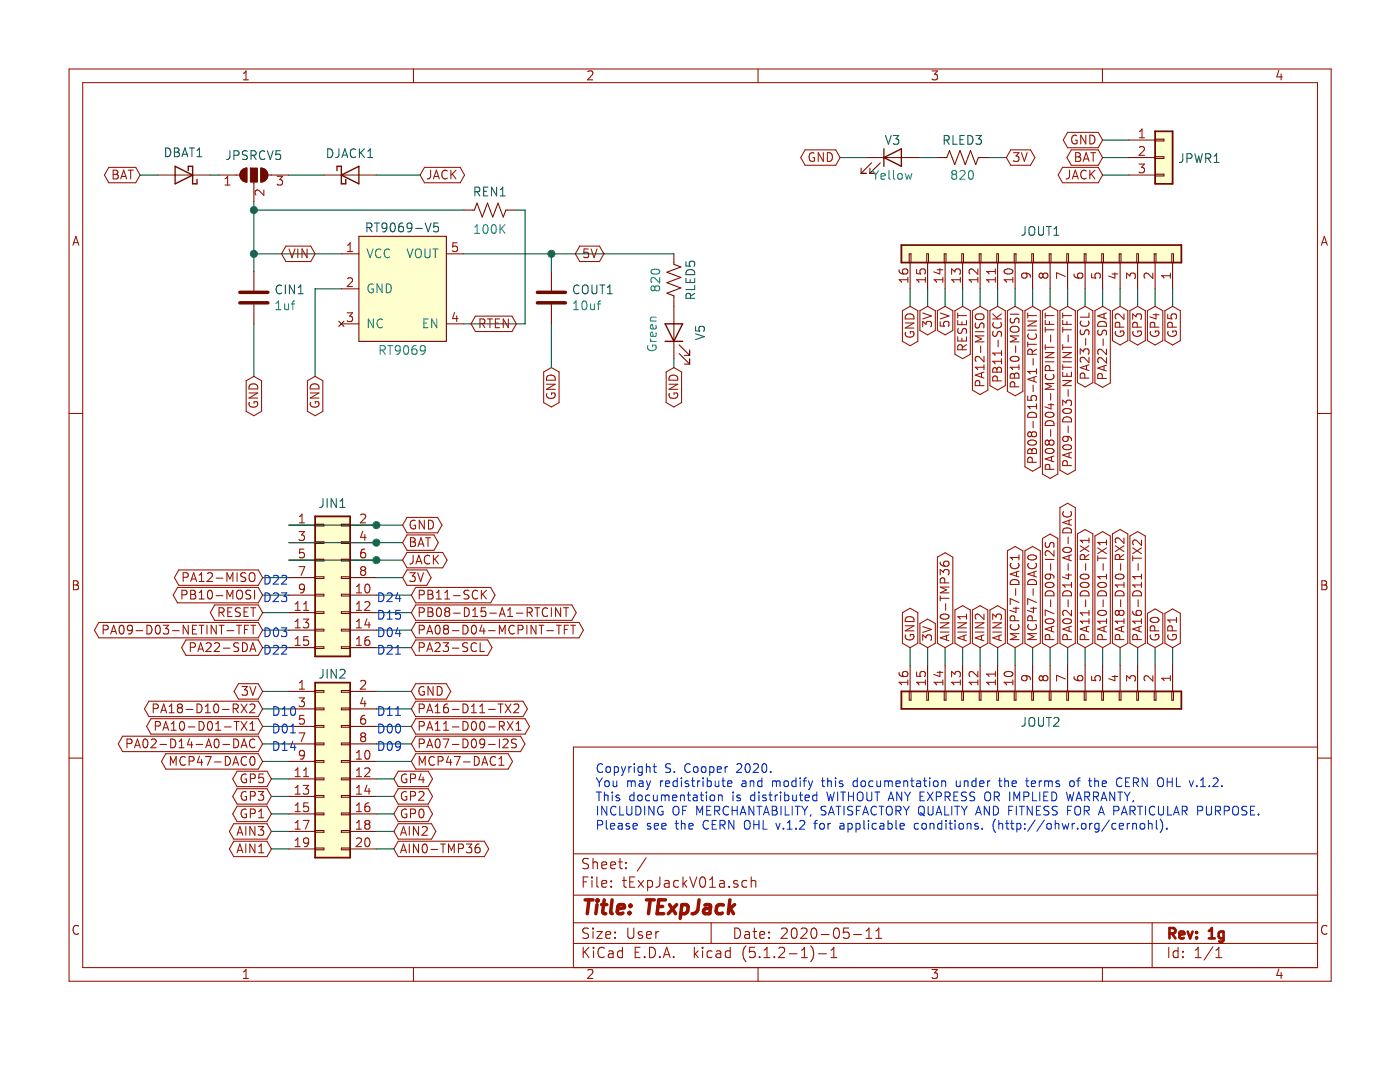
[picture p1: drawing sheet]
<svg xmlns="http://www.w3.org/2000/svg" width="279mm" height="216mm" viewBox="0 0 279 216" stroke-linecap="round" stroke-linejoin="round" font-family="sans-serif">
<g fill="#fffecd" stroke="#fffecd" stroke-width=".35">
<path d="M62.9 136.2h7v34.9h-7z" fill-rule="evenodd"/>
<path d="M62.9 103h7v28h-7z" fill-rule="evenodd"/>
<path d="M179.9 138h55.9v3.5h-55.9z" fill-rule="evenodd"/>
<path d="M179.9 48.9h55.9v3.5h-55.9z" fill-rule="evenodd"/>
<path d="M230.5 26.2h3.5v10.5h-3.5z" fill-rule="evenodd"/>
</g>
<g fill="none" stroke="#6e0a00" stroke-width=".21">
<path d="M34.9 34.9h3.5M47.2 34.9h.7M48.1 34.1l.7-.5 .5-.1v2.8a1.4 1.4 0 0 1-1.3-.7 1.4 1.4 0 0 1 .1-1.5zM50.7 36.3v.4M52.1 33.5a1.4 1.4 0 0 1 1.4 1.4 1.4 1.4 0 0 1-1.4 1.4zM53.5 34.9h.7M68.1 34.9h3.5M171.9 34.6h1M171.9 33.5v1.1M173.6 34.6h1M173.6 33.5v1.1M174 32.5l-2.1 2.1"/>
<path d="M175.7 32.5l-2.1 2.1M176.4 31.4h3.5M188.6 31.4h.4l.5-1.4 1 2.8 1.1-2.8 1 2.8 1.1-2.8 1 2.8 .6-1.4h.3M230.5 27.8h1.8v.3h-1.8zM230.5 31.3h1.8v.3h-1.8zM230.5 34.8h1.8v.3h-1.8zM71.6 47.2h17.5v20.9h-17.5zM94.3 41.9h.4l.5-1.4 1 2.8 1.1-2.8 1 2.8 1.1-2.8 1 2.8 .6-1.4h.3M134.5 52.4v.3l1.4 .6-2.8 1 2.8 1.1-2.8 1 2.8 1.1-2.8 1 1.4 .5v.4M181.5 50.6h.3v1.8h-.3zM185 50.6h.3v1.8h-.3zM188.4 50.6h.4v1.8h-.4z"/>
<path d="M191.9 50.6h.4v1.8h-.4zM195.4 50.6h.4v1.8h-.4zM198.9 50.6h.4v1.8h-.4zM202.4 50.6h.4v1.8h-.4zM205.9 50.6h.4v1.8h-.4zM209.4 50.6h.3v1.8h-.3zM212.9 50.6h.3v1.8h-.3zM216.4 50.6h.3v1.8h-.3zM219.9 50.6h.3v1.8h-.3zM223.4 50.6h.3v1.8h-.3zM226.9 50.6h.3v1.8h-.3zM230.4 50.6h.3v1.8h-.3z"/>
<path d="M233.8 50.6h.4v1.8h-.4zM134.5 64.6v3.5M135.5 70.6l2.1 2.1M135.5 68.8l2.1 2.1M136.6 72.7h1M136.6 70.9h1M137.6 69.9v1M137.6 71.6v1.1M62.9 104.6h1.7v.4h-1.7zM62.9 108.1h1.7v.4h-1.7zM62.9 111.6h1.7v.3h-1.7zM62.9 115.1h1.7v.3h-1.7z"/>
<path d="M62.9 118.6h1.7v.3h-1.7zM68.1 104.6h1.8v.4h-1.8zM68.1 108.1h1.8v.4h-1.8zM68.1 111.6h1.8v.3h-1.8zM68.1 115.1h1.8v.3h-1.8zM68.1 118.6h1.8v.3h-1.8zM62.9 122.1h1.7v.3h-1.7zM62.9 125.6h1.7v.3h-1.7zM62.9 129.1h1.7v.3h-1.7zM62.9 137.8h1.7v.3h-1.7zM68.1 137.8h1.8v.3h-1.8zM68.1 122.1h1.8v.3h-1.8z"/>
<path d="M68.1 125.6h1.8v.3h-1.8zM68.1 129.1h1.8v.3h-1.8zM181.5 138h.3v1.7h-.3zM185 138h.3v1.7h-.3zM188.4 138h.4v1.7h-.4zM191.9 138h.4v1.7h-.4zM195.4 138h.4v1.7h-.4zM198.9 138h.4v1.7h-.4zM202.4 138h.4v1.7h-.4zM205.9 138h.4v1.7h-.4zM209.4 138h.3v1.7h-.3zM212.9 138h.3v1.7h-.3z"/>
<path d="M216.4 138h.3v1.7h-.3zM219.9 138h.3v1.7h-.3zM223.4 138h.3v1.7h-.3zM226.9 138h.3v1.7h-.3zM230.4 138h.3v1.7h-.3zM233.8 138h.4v1.7h-.4zM62.9 141.3h1.7v.3h-1.7zM62.9 144.8h1.7v.3h-1.7zM62.9 148.3h1.7v.3h-1.7zM62.9 151.8h1.7v.3h-1.7zM62.9 155.2h1.7v.4h-1.7zM62.9 158.7h1.7v.4h-1.7z"/>
<path d="M68.1 158.7h1.8v.4h-1.8zM68.1 155.2h1.8v.4h-1.8zM68.1 151.8h1.8v.3h-1.8zM68.1 148.3h1.8v.3h-1.8zM68.1 144.8h1.8v.3h-1.8zM68.1 141.3h1.8v.3h-1.8zM62.9 162.2h1.7v.4h-1.7zM62.9 165.7h1.7v.4h-1.7zM62.9 169.2h1.7v.4h-1.7zM68.1 169.2h1.8v.4h-1.8zM68.1 165.7h1.8v.4h-1.8zM68.1 162.2h1.8v.4h-1.8z"/>
</g>
<path d="M230.5 26.2h3.5v10.5h-3.5zM179.9 48.9h55.9v3.5h-55.9zM62.9 103h7v28h-7zM62.9 136.2h7v34.9h-7zM179.9 138h55.9v3.5h-55.9z" fill="none" stroke="#6e0a00" stroke-width=".35"/>
<g fill="none" stroke="#6c0900" stroke-width=".21">
<path d="M31.5 34.9h3.4M38.4 34.9h3.5M43.7 34.9h3.5M50.7 36.7v3.5M54.2 34.9h3.5M64.6 34.9h3.5M71.6 34.9h3.5M172.9 31.4h3.5M179.9 31.4h3.5M186.9 31.4h1.7M195.6 31.4h1.8M225.3 31.4h5.2"/>
<path d="M225.3 34.9h5.2M225.3 27.9h5.2M50.7 54.1v3.9M68.1 50.6h3.5M68.1 57.6h3.5M89.1 50.6h3.5M92.6 41.9h1.7M101.3 41.9h1.8M110 54.1v3.9M134.5 50.6v1.8M134.5 59.4v5.2M181.6 52.4v5.2"/>
<path d="M185.1 52.4v5.2M188.6 52.4v5.2M192.1 52.4v5.2M195.6 52.4v5.2M199.1 52.4v5.2M202.6 52.4v5.2M206.1 52.4v5.2M209.6 52.4v5.2M213.1 52.4v5.2M216.6 52.4v5.2M220.1 52.4v5.2M223.5 52.4v5.2"/>
<path d="M227 52.4v5.2M230.5 52.4v5.2M234 52.4v5.2M50.7 60.8v3.8M67.6 64.1l1.1 1M68.1 64.6h3.5M68.7 64.1l-1.1 1M89.1 64.6h3.5M110 60.8v3.8M134.5 68.1v3.5M57.7 104.8h5.2M57.7 118.8h5.2"/>
<path d="M57.7 108.3h5.2M57.7 111.8h5.2M57.7 115.3h5.2M69.9 104.8h5.2M69.9 118.8h5.2M69.9 108.3h5.2M69.9 111.8h5.2M69.9 115.3h5.2M57.7 138h5.2M57.7 122.2h5.2M57.7 125.7h5.2M57.7 129.2h5.2"/>
<path d="M69.9 138h5.2M69.9 122.2h5.2M69.9 125.7h5.2M69.9 129.2h5.2M181.6 132.7v5.3M185.1 132.7v5.3M188.6 132.7v5.3M192.1 132.7v5.3M195.6 132.7v5.3M199.1 132.7v5.3M202.6 132.7v5.3M206.1 132.7v5.3"/>
<path d="M209.6 132.7v5.3M213.1 132.7v5.3M216.6 132.7v5.3M220.1 132.7v5.3M223.5 132.7v5.3M227 132.7v5.3M230.5 132.7v5.3M234 132.7v5.3M57.7 151.9h5.2M57.7 155.4h5.2M57.7 158.9h5.2M57.7 141.5h5.2"/>
<path d="M57.7 144.9h5.2M57.7 148.4h5.2M69.9 151.9h5.2M69.9 155.4h5.2M69.9 158.9h5.2M69.9 141.5h5.2M69.9 144.9h5.2M69.9 148.4h5.2M57.7 162.4h5.2M57.7 165.9h5.2M57.7 169.4h5.2M69.9 162.4h5.2"/>
<path d="M69.9 165.9h5.2M69.9 169.4h5.2"/>
</g>
<g fill="none" stroke="#981200" stroke-width=".21">
<path d="M13.8 13.8h251.9v182h-251.9zM16.5 16.5h246.4v176.6h-246.4zM48.6 15.9h1M48.6 14.6l.5-.4v1.7M82.5 13.8v2.7M117.3 14.3l.7-.1 .2 .1 .1 .3-.1 .3-1 1h1.1M151.3 13.8v2.7M186 14.2h1.1l-.6 .6 .5 .2v.8l-.2 .1h-.6l-.2-.1M220 13.8v2.7M255.2 14l-.4 1.3h1.1M255.7 14.7v1.2M21.7 33.4h5.4l.9 1.5-.9 1.6h-5.4l-.9-1.6z"/>
<path d="M22.6 34h.6l.3 .3-.1 .4-.2 .1 .4 .3-.1 .4-.2 .2h-.7zM22.6 34.8h.6M24.1 35.7l.6-1.7 .6 1.7M24.3 35.2h.8M25.6 34h1M26.1 34v1.7M44.9 36.9h1M44.9 35.7l.5-.5v1.7M52.7 37.9v1.1l-1-1-.3-.1-.5 .4v.4l.2 .2M55.3 35.2h1.1l-.6 .6 .5 .2 .1 .6-.4 .3h-.4l-.3-.2M84.7 33.4h7.1l.9 1.5-.9 1.6h-7.1l-.9-1.6zM85.9 34v1.2a.54 .54 0 0 1-.6 .5"/>
<path d="M86.5 35.7l.6-1.7 .6 1.7M86.7 35.2h.8M89.3 34.1a.71 .71 0 0 0-.9 0 .71 .71 0 0 0-.2 .9 .65 .65 0 0 0 .3 .6 .65 .65 0 0 0 .8-.1M90 34v1.7M90.3 34.7l.7 1M91 34l-1 1M160.7 29.9h6.1l.9 1.5-.9 1.6h-6.1l-.9-1.6zM162.5 30.6a.71 .71 0 0 0-.9 .1 .71 .71 0 0 0-.1 .8 .64 .64 0 0 0 .3 .7 .64 .64 0 0 0 .8-.2v-.5h-.4M164.3 30.5v1.7l-1-1.7v1.7M165.1 30.5a.88 .88 0 0 1 1 .8 .88 .88 0 0 1-1 .9zM201.7 29.9h4l.8 1.5-.8 1.6h-4l-.9-1.6zM202.3 30.5h1.1l-.6 .6 .5 .2 .1 .6-.4 .3h-.5l-.2-.2"/>
<path d="M203.8 30.5l.6 1.7 .6-1.7M212.1 33.4h7.1l.9 1.5-.9 1.6h-7.1l-.9-1.6zM213.1 26.4h6.1l.9 1.5-.9 1.6h-6.1l-.9-1.6zM213.5 34v1.2a.54 .54 0 0 1-.7 .5M213.8 29.9h5.4l.9 1.5-.9 1.6h-5.4l-.9-1.6zM214 35.7l.6-1.7 .6 1.7M214.2 35.2h.8M214.7 30.5h.6l.3 .3-.2 .4-.1 .1 .4 .3-.1 .4-.2 .2h-.7zM214.7 31.3h.6M214.8 27.1a.71 .71 0 0 0-.8 .1 .71 .71 0 0 0-.1 .8 .64 .64 0 0 0 .3 .7 .64 .64 0 0 0 .8-.2v-.5h-.4M216.2 32.2l.6-1.7 .6 1.7M216.3 31.7h.9"/>
<path d="M216.7 27v1.7l-1-1.7v1.7M216.8 34.1a.71 .71 0 0 0-.9 0 .71 .71 0 0 0-.2 .9 .65 .65 0 0 0 .3 .6 .65 .65 0 0 0 .8-.1M217.5 27a.88 .88 0 0 1 1 .8 .88 .88 0 0 1-1 .9zM217.5 34v1.7M217.7 30.5h1M217.8 34.7l.7 1M218.2 30.5v1.7M218.5 34l-1 1M227.3 32.7h1.1l-.6 .7 .5 .2 .1 .6-.4 .3h-.4l-.3-.2M227.4 29.4l.2-.2h.4l.4 .5-.1 .3-1 1h1.1M227.4 27.5h1M227.4 26.2l.5-.5v1.8"/>
<path d="M14.6 48.9l.5-1.7 .6 1.7M14.7 48.4h.9M57.1 49.1h4.9l.9 1.5-.9 1.6h-4.9l-.9-1.6zM57.7 49.7l.6 1.7 .6-1.7M59.4 49.7v1.7M61.3 49.7v1.7l-1-1.7v1.7M69.4 50.2h1M69.4 48.9l.5-.5v1.8M69.4 55.6l.2-.2h.4l.4 .5-.1 .3-1 1h1.1M91.2 48.4h-.8l-.1 .9 .2-.2h.5l.3 .4v.4l-.3 .3h-.5l-.2-.2M115.7 49.1h3.9l.9 1.5-.9 1.6h-3.9l-.9-1.6zM117.4 49.7h-.8l-.1 .8 .2-.2h.5l.2 .2v.7l-.2 .2h-.5l-.2-.2"/>
<path d="M118 49.7l.6 1.7 .6-1.7M179.4 53.8l.2 .6a1.37 1.37 0 0 0 1.5 .1v-.7l-.2-.1h-.5l-.2 .1a.55 .55 0 0 0 .1 .8l.1 .1M181.2 55.3v1M181.2 55.8h-1.8l.5 .5M182.9 53.8v.8l.9 .1-.2-.3v-.4l.3-.3h.5l.3 .3v.4l-.2 .3M184.7 55.3v1M184.7 55.8h-1.8l.5 .5M187 53.8h1.2M187.6 53.6v1.1l-1.3-.5M188.2 55.3v1M188.2 55.8h-1.8l.5 .5M189.9 54.7v-1l.7 .5 .1-.4 .6-.1 .4 .3v.5l-.2 .2"/>
<path d="M191.7 55.3v1M191.7 55.8h-1.8l.5 .5M195.1 53.7v1l-.9-.9-.3-.1-.5 .3v.4l.2 .3M195.1 55.3v1M195.1 55.8h-1.7l.5 .5M198.6 53.7v1M198.6 55.3v1M198.6 55.8h-1.7l.5 .5M198.6 54.2h-1.7l.5 .5M200.6 53.8a.93 .93 0 0 1 1.5 .4 .98 .98 0 0 1-1.7-.1zM202.1 55.3v1M202.1 55.8h-1.7l.5 .5"/>
<path d="M204.6 54.5l.4 .3-.1 .5-.3 .2h-.4l-.2-.2-.1-.5 .2-.2a1.15 1.15 0 0 1 1.5 .4v.3M208.1 54.8l-.3-.3-.4 .3v.4l.3 .3 .4-.3M208.1 54.8v.4M208.1 54.8l.4-.3h.3l.3 .3v.5l-.3 .2h-.3l-.4-.3M212.6 55.2l-1.7-.8v1.2M214.4 54.7a.74 .74 0 0 0 .7 .8h.7l.2-.2 .1-.5-.3-.3h-.4l-.4 .3v.4l.4 .3M217.9 54.6v.8l.8 .1-.2-.2v-.5l.4-.3h.4l.3 .3v.5l-.2 .2M221.9 54.7h1.2M222.5 54.4v1.1l-1.2-.4M224.8 55.6v-1.1l.7 .6 .2-.5 .6-.1 .3 .3v.5l-.2 .3M230.1 54.5v1.1l-1-1-.3-.1-.5 .3v.5l.2 .2M233.6 54.5v1"/>
<path d="M233.6 55h-1.8l.5 .5M263.7 48.9l.6-1.7 .6 1.7M263.8 48.4h.9M49.1 76l1.6-.9 1.5 .9v6.1l-1.5 .9-1.6-.9zM49.7 78.4h1.7l-1.7 1h1.7M49.9 76.8a.91 .91 0 0 1 1.1-.1 .91 .91 0 0 1 .4 .9h-1.7v-.4zM61.4 76l1.5-.9 1.5 .9v6.1l-1.5 .9-1.5-.9zM61.9 78.4h1.8l-1.8 1h1.8M62.2 76.8a.91 .91 0 0 1 1-.1 .91 .91 0 0 1 .5 .9h-1.8v-.4zM69.3 62.4h1.1l-.6 .7 .5 .2 .1 .6-.4 .3h-.5l-.2-.2M90.7 62.3l-.4 1.3h1.1M91.1 63v1.2"/>
<path d="M94.9 63.1h7.3l.9 1.5-.9 1.6h-7.3l-.9-1.6zM95.8 64.5h.8l.2-.3-.1-.4-.2-.2h-.7v1.8M96.2 64.5l.6 .9M97.3 63.6h1M97.8 63.6v1.8M98.9 64.5h.5M99.7 63.6h-.8v1.8h.8M101.4 63.6v1.8l-1-1.8v1.8M108.5 74.2l1.5-.8 1.6 .8v6.1l-1.6 .9-1.5-.9zM109.1 76.7h1.7l-1.7 1h1.7M109.2 78.5a.71 .71 0 0 0 .1 .8 .71 .71 0 0 0 .8 .2 .64 .64 0 0 0 .6-.3 .64 .64 0 0 0-.1-.8h-.5v.4M109.3 75a.91 .91 0 0 1 1.1-.1 .91 .91 0 0 1 .4 1h-1.7v-.5z"/>
<path d="M132.9 74.2l1.6-.8 1.5 .8v6.1l-1.5 .9-1.6-.9zM133.5 76.7h1.8l-1.8 1h1.8M133.6 78.5a.71 .71 0 0 0 .1 .8 .71 .71 0 0 0 .8 .2 .64 .64 0 0 0 .7-.3 .64 .64 0 0 0-.1-.8h-.6v.4M133.8 75a.91 .91 0 0 1 1-.1 .91 .91 0 0 1 .5 1h-1.8v-.5zM180.1 62l1.5-.9 1.6 .9v6.1l-1.6 .9-1.5-.9zM180.7 64.4h1.7l-1.7 1.1h1.7M180.8 66.3a.71 .71 0 0 0 .1 .8 .71 .71 0 0 0 .8 .2 .64 .64 0 0 0 .6-.4 .64 .64 0 0 0-.1-.7h-.5v.3M180.9 62.8a.91 .91 0 0 1 1.1-.1 .91 .91 0 0 1 .4 .9h-1.7v-.4zM183.6 62l1.5-.9 1.6 .9v3.9l-1.6 .9-1.5-.9zM184.1 65.2v-1.1l.7 .6 .2-.5h.7l.2 .2v.6l-.2 .2M184.1 62.5l1.8 .5-1.8 .6M187.1 62l1.5-.9 1.6 .9v3.9l-1.6 .9-1.5-.9z"/>
<path d="M187.6 64.2v.8l.9 .1-.2-.2v-.5l.2-.2h.7l.2 .2v.5l-.2 .2M187.6 62.5l1.8 .5-1.8 .6M190.6 62l1.5-.9 1.5 .9v8.7l-1.5 .9-1.5-.9zM191.1 62.5v1M191.1 64v.8h1.8v-.8M191.1 67.2v.8h1.8v-.8M191.1 63h1.8M191.2 65.5a.72 .72 0 0 0 .1 1h.3a.59 .59 0 0 0 .4-.6l.4-.4 .4 .2v.8M192 64.2v.6M192 67.4v.6M192 69.8v-.9a.47 .47 0 0 0-.5-.1 .47 .47 0 0 0-.4 .3v.7h1.8M192.9 68.8l-.9 .6"/>
<path d="M194.1 62l1.5-.9 1.5 .9v15.9l-1.5 .8-1.5-.8zM194.6 66.2h1.8M194.7 64.4a.72 .72 0 0 0 .1 1l.3 .1a.59 .59 0 0 0 .4-.7l.4-.4 .4 .2v.9M194.9 62.7a1.21 1.21 0 0 1 1.5 .3l-.1 .5a1.14 1.14 0 0 1-1.7-.1v-.4zM195.5 76.9v-.6l-.3-.4a.46 .46 0 0 0-.6 .4v.6h1.8M195.7 69v1.3M195.9 74.4v.9M196.4 71.1v1.1l-1-1-.3-.1-.3 .1-.2 .2v.4l.2 .3M196.4 74.3l-1.8 .6 1.8 .5M196.4 72.8v1M196.4 73.3h-1.8l.5 .5M196.4 67h-1.8l1.3 .6-1.3 .6h1.8"/>
<path d="M197.6 62l1.5-.9 1.5 .9v14.9l-1.5 .9-1.5-.9zM198.1 63.6h1.8M198.1 62.6l1 1M198.2 73.5l.4-.1 .4 .3 .1-.3 .5-.1 .3 .3v.7h-1.8zM198.2 66.1l-.1 .7 .5 .3a.59 .59 0 0 0 .4-.6l.2-.3h.5a.77 .77 0 0 1 .1 .9M198.3 64.4a.71 .71 0 0 0 0 .8 .71 .71 0 0 0 .8 .3 .65 .65 0 0 0 .7-.4 .65 .65 0 0 0-.1-.7M199 73.7v.6M199 76v-.7l-.1-.2h-.6l-.2 .2v.7h1.8M199.2 67.9v1.3M199.9 72.1h-1.8l.5 .5M199.9 70.5h-1.8l.5 .4M199.9 70v.9"/>
<path d="M199.9 71.6v1M199.9 62.6l-1 .8M201.1 62l1.5-.9 1.5 .9v16.1l-1.5 .9-1.5-.9zM201.6 62.7h1.8M201.7 74.7l.4-.2 .3 .4a.46 .46 0 0 1 .8-.4l.2 .3v.6h-1.8zM201.7 63.5l-.1 .6 .2 .3h.3l.3-.1 .3-.8h.3l.4 .3-.1 .6M201.7 71.4a1.14 1.14 0 0 1 1.7 .1v.2a1.15 1.15 0 0 1-1.8 0zM201.9 65.2a1.15 1.15 0 0 1 1.5 .3l-.1 .6a1.14 1.14 0 0 1-1.7-.2v-.4zM202.4 74.9v.5M202.5 77.2l-.1-.8a.47 .47 0 0 0-.4-.2 .47 .47 0 0 0-.4 .3v.7h1.8M202.7 69v1.3M203.4 73.3h-1.8l.5 .5"/>
<path d="M203.4 67h-1.8l1.3 .6-1.3 .6h1.8M203.4 72.8v1M204.5 62l1.6-.9 1.5 .9v31.2l-1.5 .8-1.6-.8zM205.1 79v.8l.8 .1-.1-.2 .1-.6 .2-.2 .6 .1 .1 .3v.4l-.1 .2M205.1 65.9h1.7M205.1 63h1.7M205.1 62.5v1M205.1 68.2v1M205.1 68.7h1.7M205.1 64.1h1.7l-1.7 .9h1.7M205.3 66.6a.71 .71 0 0 0 0 .9 .71 .71 0 0 0 .8 .2 .64 .64 0 0 0 .7-.3 .64 .64 0 0 0-.1-.8M206 70.7l-.1-.8a.47 .47 0 0 0-.4-.2 .47 .47 0 0 0-.4 .3v.7h1.7"/>
<path d="M206.2 71.5v1.4M206.2 76.8v1.4M206.4 75.3v.8M206.8 73.6v1M206.8 75.1l-1.7 .6 1.7 .6M206.8 74.1h-1.7l.5 .5M206.8 69.7l-.8 .6M208 62l1.6-.9 1.5 .9v32.6l-1.5 .9-1.6-.9zM208.6 70.3h1.7l-1.7 1.1h1.7M208.6 65.8h1.7M208.6 63h1.7M208.6 72.2h1.7"/>
<path d="M208.6 69.3h1.7M208.6 63.9v.8h1.7M208.6 62.5v1M208.6 65.3v1M208.6 68.8v1M208.8 74.7a.71 .71 0 0 0 0 .8 .71 .71 0 0 0 .8 .3 .64 .64 0 0 0 .7-.4 .64 .64 0 0 0-.1-.7M209.4 64.1v.6M209.5 73.9l-.1-.8a.47 .47 0 0 0-.4-.2 .47 .47 0 0 0-.4 .4v.6h1.7M209.7 66.9v1.3M209.7 78.5v1.3M210.3 76.5h-1.7l1.3 .6-1.3 .6h1.7M211.5 62l1.6-.9 1.5 .9v31.8l-1.5 .9-1.6-.9z"/>
<path d="M212.1 75.9h1.7l-1.7 1h1.7M212.1 73.3h1.7M212.1 70.3h1.7l-1.7 1.1h1.7M212.1 65.8h1.7M212.1 63h1.7M212.1 62.5v1M212.1 63.9v.8h1.7M212.1 65.3v1M212.1 68.8v1M212.1 72.8v1M212.1 74.3v.8h1.7v-.8M212.1 72.2h1.7"/>
<path d="M212.1 69.3h1.7M212.9 64.1v.6M212.9 74.5v.6M213.2 66.9v1.3M213.2 77.8v1.3M215 62l1.6-.9 1.5 .9v14.4l-1.5 .8-1.6-.8zM215.6 70.7v-1.1l.6 .6 .2-.5h.8l.1 .3v.5l-.1 .2M215.7 65.8l-.1 .7 .2 .2h.4l.4-.8 .4-.1 .3 .3v.7M215.8 64.1a.69 .69 0 0 0 0 .8 .69 .69 0 0 0 .8 .2 .62 .62 0 0 0 .7-.3 .62 .62 0 0 0-.1-.7M216.5 75.4l-.1-.8a.47 .47 0 0 0-.5-.2 .47 .47 0 0 0-.3 .4v.6h1.7M216.7 67.6v1.3M216.8 72.9v.9"/>
<path d="M217.3 71.3v1.1l-1-1-.2-.1-.3 .1-.2 .2v.4l.2 .3M217.3 72.8l-1.7 .6 1.7 .5M217.3 62.5v.8h-1.7M218.5 62l1.6-.9 1.5 .9v14.4l-1.5 .9-1.6-.9zM219.2 64.4a.98 .98 0 0 1 1.6 .3v.4h-1.7zM219.2 65.9l-.1 .6 .1 .3 .4 .1 .2-.2 .4-.8h.3l.3 .3-.1 .7M220 75.5l-.1-.8-.2-.2-.5 .1-.1 .3v.6h1.7M220.2 67.6v1.3M220.3 62.6v.9M220.3 73v.8M220.8 69.7v1.1l-1-1-.2-.1-.5 .3v.5l.1 .2M220.8 71.4v1l-1-1h-.2h-.4l-.1 .3 .1 .7"/>
<path d="M220.8 72.9l-1.7 .6 1.7 .5M220.8 62.5l-1.7 .5 1.7 .6M222 62l1.5-.9 1.6 .9v6l-1.6 .8-1.5-.8zM222.7 66.1a.85 .85 0 0 0 .6 1.1 .85 .85 0 0 0 1-.7l-.2-.4h-.5v.3M223.5 65.3l-.1-.9-.2-.1-.5 .1-.1 .2v.7h1.7M224.3 62.6v1.1l-1-1-.2-.1-.4 .1-.1 .3 .1 .6M225.5 62l1.5-.9 1.6 .9v6l-1.6 .8-1.5-.8zM226.1 63.7v-1.1l.6 .6 .2-.5h.7l.2 .3v.5l-.2 .2M226.2 66.1a.85 .85 0 0 0 .6 1.1 .85 .85 0 0 0 1-.7l-.2-.4h-.5v.3M227 65.3l-.1-.9-.2-.1-.5 .1-.1 .2v.7h1.7M229 62l1.5-.9 1.6 .9v6l-1.6 .8-1.5-.8zM229.7 66.1a.85 .85 0 0 0 .6 1.1 .85 .85 0 0 0 1-.7l-.2-.4h-.5v.3"/>
<path d="M230.1 62.8h1.2M230.5 65.3l-.1-.9-.3-.1-.4 .1-.1 .2v.7h1.7M230.7 62.6v1l-1.2-.4M232.5 62l1.5-.9 1.6 .9v6l-1.6 .8-1.5-.8zM233 62.7v.8l.9 .1-.2-.2 .2-.7h.7a.67 .67 0 0 1 .1 .8l-.1 .1M233.1 66.1a.85 .85 0 0 0 .7 1.1 .85 .85 0 0 0 1-.7l-.2-.4h-.5v.3M234 65.3l-.1-.9-.3-.1-.4 .1-.2 .2v.7h1.8M13.8 82.5h2.7M49.8 80.3a.71 .71 0 0 0 .1 .8 .71 .71 0 0 0 .8 .1 .64 .64 0 0 0 .7-.3 .64 .64 0 0 0-.1-.7h-.6v.3M62 80.3a.71 .71 0 0 0 .1 .8 .71 .71 0 0 0 .8 .1 .64 .64 0 0 0 .7-.3 .64 .64 0 0 0-.1-.7h-.6v.3M205.2 89.7l.4-.1 .3 .3 .2-.3 .4-.1 .3 .3v.7h-1.7zM205.2 82.6a.98 .98 0 0 1 1.6 .3v.4h-1.7z"/>
<path d="M205.3 88a.93 .93 0 0 1 1.5 .4 .98 .98 0 0 1-1.7-.2zM205.9 86.5l.3-.3h.3l.3 .3v.5l-.3 .1h-.5l-.1-.3M205.9 86.5l-.4-.3-.4 .3 .2 .6h.4l.2-.3M205.9 86.5v.3M205.9 89.9v.6M206 92.2v-.6l-.3-.4a.46 .46 0 0 0-.6 .4v.6h1.7M206.2 84.1v1.3M206.8 80.6v1M206.8 81.1h-1.7l.5 .5M208.7 89.7a1.14 1.14 0 0 1 1.6 .2 .94 .94 0 0 1-.7 .7 .94 .94 0 0 1-.9-.3l-.1-.2zM208.8 82.4l.9-.1h.3l.3 .4a.93 .93 0 0 1-.8 .6 .93 .93 0 0 1-.9-.6zM208.8 84.1a.92 .92 0 0 1 1.1-.1 .92 .92 0 0 1 .4 .9h-1.7v-.4z"/>
<path d="M209.2 80.8h1.1M209.4 88.2l-.4-.4-.4 .4 .2 .6h.4l.2-.3M209.4 88.2l.3-.4h.3l.3 .4v.3l-.3 .3h-.5l-.1-.3M209.4 88.2v.3M209.5 93.6l-.1-.8-.2-.1h-.4l-.2 .3v.6h1.7M209.7 85.7v1.4M209.7 80.5v1.1l-1.2-.4M209.9 91.2v.8M210.3 91l-1.7 .6 1.7 .5M212.1 80.9v-1.1l.7 .6 .1-.5h.8l.1 .3v.5l-.1 .2M212.3 81.7l.5-.2 .7 .1 .3 .2v.3a.98 .98 0 0 1-1.7-.2zM212.3 88.9l.5-.1h.7l.3 .2v.3a1 1 0 0 1-1.7-.1z"/>
<path d="M212.3 83.3a.92 .92 0 0 1 1.1-.1 .92 .92 0 0 1 .4 1h-1.7v-.4zM212.9 87.1l.3 .3-.1 .5-.2 .2h-.5l-.2-.2a.55 .55 0 0 1 .1-.8 1.42 1.42 0 0 1 1.5 .3v.5M213 92.9l-.1-.8a.47 .47 0 0 0-.4-.2 .47 .47 0 0 0-.4 .3v.7h1.7M213.2 85v1.3M213.3 90.4v.8M213.8 90.3l-1.7 .5 1.7 .6M262.9 82.5h2.8M14.7 115.9l.8 .1 .1 .4-.3 .3a.48 .48 0 0 1 .4 .5 .48 .48 0 0 1-.3 .5h-.7zM14.7 116.7h.6M35.4 117.2h16.1l.9 1.6-.9 1.5h-16.1l-.8-1.5zM35.7 113.7h15.8l.9 1.6-.9 1.5h-15.8l-.9-1.5zM36.3 118.7h.7l.3-.3a.46 .46 0 0 0-.3-.6h-.7v1.7"/>
<path d="M36.6 115.2h.7l.2-.1v-.6l-.2-.2h-.7v1.7M38.1 117.8h.6l.3 .3-.2 .4-.1 .1 .4 .3-.2 .6h-.8zM38.1 116l.6-1.7 .5 1.7M38.1 118.6h.6M38.2 115.5h.9M39.7 116h1M39.7 114.8l.5-.5v1.7M39.7 118.3l.5-.5v1.7M39.7 119.5h1M41.4 114.5l.3-.2h.4l.2 .2 .1 .3-.1 .3-1 .9h1.1M41.5 117.9l.3-.1a.98 .98 0 0 1 .2 1.7h-.3l-.2-.3-.1-.8zM43.2 115.4h1.3"/>
<path d="M43.2 118.9h1.3M45.3 116v-1.7l.6 1.2 .6-1.2v1.7M45.3 119.5v-1.7l.6 1.2 .6-1.2v1.7M47.3 114.3v1.7M47.3 118l.3-.2a.65 .65 0 0 1 .8 .6l-.1 .9a.6 .6 0 0 1-.8 .2 1.37 1.37 0 0 1-.2-1.5zM49.1 114.4a.72 .72 0 0 0-1 .1l-.1 .3a.59 .59 0 0 0 .7 .4l.4 .3-.2 .5h-.9M49.8 114.5a.62 .62 0 0 1 1 0 1.21 1.21 0 0 1-.3 1.5h-.5a1.47 1.47 0 0 1-.2-1.5zM50 117.9l-.6-.1-.3 .1v.4l.1 .2 .8 .4v.3l-.3 .3h-.6M50.8 117.8v1.7M59.7 106.1h1.1l-.6 .6 .5 .2 .1 .6-.4 .3h-.5l-.2-.2M59.7 113.1h1.1l-.7 1.7M59.7 103.1l.6-.5v1.7"/>
<path d="M59.7 104.3h1.1M60.7 109.6h-.8l-.2 .8 .3-.2h.4l.4 .4v.4l-.4 .3h-.4l-.3-.2M60.8 117.3l-.4 .3h-.5l-.2-.3v-.4l.2-.2 .5-.1 .3 .1a1.2 1.2 0 0 1-.4 1.6h-.4M71.1 117l.6-.4v1.7M71.1 118.3h1M72 102.8l.2-.2h.4l.4 .5-.1 .3-1 .9h1.1M72.3 113.8l-.3-.3 .3-.4h.3l.4 .3-.4 .4M72.3 113.8l-.3 .3v.4l.3 .3 .5-.1 .2-.2v-.4l-.4-.3M72.3 113.8h.3M72.4 106l-.4 1.2h1.1M72.8 106.7v1.1M72.8 109.6a.74 .74 0 0 0-.8 .7v.7l.1 .2 .5 .1 .4-.3v-.4l-.4-.4h-.3l-.3 .4"/>
<path d="M73 116.7l.2-.1a.93 .93 0 0 1 .6 .8 .93 .93 0 0 1-.6 .9l-.3-.3-.1-.4zM81.2 106.7h5.4l.9 1.6-.9 1.5h-5.4l-.8-1.5zM81.2 110.2h7.1l.9 1.6-.9 1.5h-7.1l-.8-1.5zM81.2 103.2h6.1l.9 1.6-.9 1.5h-6.1l-.8-1.5zM81.2 113.7h4l.8 1.6-.8 1.5h-4l-.8-1.5zM81.8 114.3h1.1l-.6 .6 .5 .2 .1 .6-.4 .3h-.5l-.2-.1M81.9 107.3h.6l.4 .3-.2 .5h-.2l.4 .4-.1 .5h-.9zM81.9 108.1h.6M82.4 110.8v1.2a.54 .54 0 0 1-.6 .5M82.9 103.9a.85 .85 0 0 0-1.1 .6 .85 .85 0 0 0 .6 1.1l.5-.2v-.6h-.3M83 117.2h14.9l.9 1.6-.9 1.5h-14.9l-.9-1.5zM83 112.5l.6-1.7 .6 1.7"/>
<path d="M83.2 112h.8M83.4 114.3l.5 1.7 .6-1.7M83.4 109l.6-1.7 .6 1.7M83.6 108.6h.8M83.7 118.7h.6l.4-.3a.46 .46 0 0 0-.4-.6h-.6v1.7M84.7 103.8v1.8l-1-1.8v1.8M84.9 107.3h1M85.4 107.3v1.7M85.4 117.8h.6l.4 .3-.2 .4-.2 .1 .4 .3-.1 .6h-.9zM85.4 118.6h.6M85.5 103.8a.88 .88 0 0 1 1 .9 .88 .88 0 0 1-1 .9zM85.8 111a.71 .71 0 0 0-.9 0 .71 .71 0 0 0-.2 .8 .65 .65 0 0 0 .3 .7 .65 .65 0 0 0 .8-.1"/>
<path d="M86.5 110.8v1.7M86.8 111.6l.7 .9M87.1 119.5h1M87.1 118.3l.5-.5v1.7M87.5 110.8l-1 1M88.8 119.5h.9M88.8 118.3l.5-.5v1.7M90.5 118.9h1.3M93.6 117.9l-.7-.1-.3 .5a.59 .59 0 0 0 .6 .4l.4 .3-.2 .5h-.8M95.3 117.9a.71 .71 0 0 0-.8 0 .71 .71 0 0 0-.2 .9 .64 .64 0 0 0 .3 .7 .64 .64 0 0 0 .7-.2M96.1 117.8v1.7M96.3 118.5l.8 1"/>
<path d="M97.1 117.8l-1 1M187.1 111.2l1.5-.9 1.6 .9v17.2l-1.6 .8-1.5-.8zM187.6 112.2a.74 .74 0 0 0 .8 .8h.7l.3-.4-.2-.6h-.7a.55 .55 0 0 0 .2 1M187.6 114.7v-1l.7 .5 .2-.5h.6l.2 .1 .1 .7-.2 .2M187.6 118.9v1M187.6 119.4h1.8M188.5 116.3v-.8a.47 .47 0 0 0-.5-.2 .47 .47 0 0 0-.4 .3v.7h1.8M189.4 117.1h-1.8l1.3 .6-1.3 .6h1.8M201.1 109.9l1.5-.9 1.5 .9v18.5l-1.5 .8-1.5-.8zM201.7 116a1 1 0 0 1 1.7 .2v.4h-1.8zM201.8 112.4a.71 .71 0 0 0 0 .9 .71 .71 0 0 0 .8 .2 .65 .65 0 0 0 .7-.4 .65 .65 0 0 0-.1-.7M202.7 117.5v1.3"/>
<path d="M202.9 114.1v.9M203.4 110.7v1M203.4 114l-1.8 .6 1.8 .5M203.4 111.2h-1.8l.5 .5M204.5 109.9l1.6-.9 1.5 .9v18.5l-1.5 .8-1.6-.8zM205.2 116a1 1 0 0 1 1.6 .2v.4h-1.7zM205.3 110.9a.93 .93 0 0 1 1.5 .4 .98 .98 0 0 1-1.7-.2zM205.3 112.4a.71 .71 0 0 0 0 .9 .71 .71 0 0 0 .8 .2 .65 .65 0 0 0 .7-.4 .65 .65 0 0 0-.1-.7M206.2 117.5v1.3M206.4 114.1v.9M206.8 114l-1.7 .6 1.7 .5M208 107.4l1.6-.8 1.5 .8v21l-1.5 .8-1.6-.8z"/>
<path d="M208.6 111.6h1.7M208.7 108.2l-.1 .7 .2 .2 .3 .1 .3-.1 .3-.8 .3-.1 .3 .4v.6M208.8 116.4a.93 .93 0 0 1 1.5 .4 .98 .98 0 0 1-1.7-.2zM208.8 118.1a.91 .91 0 0 1 1.1-.2 .91 .91 0 0 1 .4 1h-1.7v-.4zM209.4 114.6l.3 .3-.1 .5-.2 .1-.7-.1-.1-.5 .2-.3a1.52 1.52 0 0 1 1.5 .3v.5M209.7 112.5v1.3M209.7 119.7v1.4M210.3 109.9v1.1l-.9-1-.3-.1-.5 .3v.5l.2 .2M211.5 101.3l1.6-.9 1.5 .9v27.1l-1.5 .8-1.6-.8zM212.3 109.4a.93 .93 0 0 1 1.5 .4 .98 .98 0 0 1-1.7-.2zM212.3 102.1a.71 .71 0 0 0 0 .9 .71 .71 0 0 0 .8 .2 .65 .65 0 0 0 .7-.4 .65 .65 0 0 0-.1-.7M212.3 105.5a.92 .92 0 0 1 1.1-.1 .92 .92 0 0 1 .4 .9h-1.7v-.4z"/>
<path d="M212.3 118.1a.91 .91 0 0 1 1.1-.2 .91 .91 0 0 1 .4 1h-1.7v-.4zM212.7 114.7h1.1M213.2 107.2v1.3M213.2 112.5v1.3M213.2 119.7v1.4M213.2 114.5v1l-1.2-.4M213.3 103.8v.8M213.3 110.9v.8M213.8 116.2v1M213.8 116.7h-1.7l.5 .5M213.8 110.7l-1.7 .6 1.7 .6M213.8 103.7l-1.7 .6 1.7 .5"/>
<path d="M215 106.5l1.6-.8 1.5 .8v21.9l-1.5 .8-1.6-.8zM215.6 108.9l1.7 1.2M215.7 114.8a1.14 1.14 0 0 1 1.6 .2v.1a1.09 1.09 0 0 1-1.7 0zM215.8 116.4a.93 .93 0 0 1 1.5 .4 .98 .98 0 0 1-1.7-.2zM215.8 118.1a.91 .91 0 0 1 1.1-.2 .91 .91 0 0 1 .4 1h-1.7v-.4zM216.5 111.6v-.6l-.2-.3h-.5l-.2 .3v.6h1.7M216.7 112.5v1.3M216.7 119.7v1.4M217.3 107.8h-1.7l.5 .5M217.3 107.3v1M217.3 110.7l-.8 .5M217.3 108.9l-1.7 1.2"/>
<path d="M218.5 106.9l1.6-.8 1.5 .8v21.5l-1.5 .8-1.6-.8zM219.1 110.9v1M219.1 111.4h1.7M219.1 109.3l1.7 1.2M219.2 116.4a.93 .93 0 0 1 1.6 .4 .98 .98 0 0 1-1.7-.2zM219.3 118.1a.91 .91 0 0 1 1.1-.2 .91 .91 0 0 1 .4 1h-1.7v-.4zM220.2 112.5v1.3M220.2 119.7v1.4M220.8 107.8v.9M220.8 114.6v.9M220.8 108.2h-1.7l.5 .5M220.8 115.1h-1.7l.5 .4"/>
<path d="M220.8 109.3l-1.7 1.2M222 106.5l1.5-.8 1.6 .8v21.9l-1.6 .8-1.5-.8zM222.6 108.9l1.7 1.2M222.7 114.8a1.14 1.14 0 0 1 1.6 .2v.1a1.09 1.09 0 0 1-1.7 0zM222.8 118.1a.91 .91 0 0 1 1.1-.2 .91 .91 0 0 1 .4 1h-1.7v-.4zM223.5 111.6v-.6l-.2-.3h-.6l-.1 .3v.6h1.7M223.6 112.5v1.3M223.6 119.7v1.4M224.3 107.3v1.1l-1-1-.2-.1-.4 .1-.1 .2v.5l.1 .2M224.3 116.2v1M224.3 116.7h-1.7l.5 .5M224.3 110.7l-.8 .5"/>
<path d="M224.3 108.9l-1.7 1.2M225.5 106.9l1.5-.8 1.6 .8v21.5l-1.6 .8-1.5-.8zM226.1 110.9v1M226.1 111.4h1.7M226.1 109.3l1.7 1.2M226.3 118.1a.91 .91 0 0 1 1.1-.2 .91 .91 0 0 1 .4 1h-1.7v-.4zM227.1 112.5v1.3M227.1 119.7v1.4M227.8 116.7h-1.7l.4 .5M227.8 107.8v1l-1-1h-.3h-.3l-.1 .3v.4l.1 .2M227.8 114.6v.9M227.8 116.2v1"/>
<path d="M227.8 115.1h-1.7l.4 .4M227.8 109.3l-1.7 1.2M263.8 115.9l.9 .1 .1 .4-.4 .3a.48 .48 0 0 1 .4 .5 .48 .48 0 0 1-.3 .5h-.7zM263.8 116.7h.6M19.7 124.2h31.8l.9 1.5-.9 1.6h-31.8l-.9-1.6zM20.6 125.7l.8-.1a.47 .47 0 0 0 .2-.5 .47 .47 0 0 0-.3-.3h-.7v1.7M22.1 126.5l.6-1.7 .5 1.7M22.3 126h.8M23.9 124.9l.4-.1a1.09 1.09 0 0 1 0 1.7l-.3-.1-.2-.2v-.8zM26.4 125.5l-.3 .3h-.5l-.2-.3v-.4l.2-.2a.55 .55 0 0 1 .8 0 1.42 1.42 0 0 1-.3 1.5l-.5 .1M27.2 125.8h1.3M29.3 124.8a.88 .88 0 0 1 1 .8 .88 .88 0 0 1-1 .9z"/>
<path d="M29.7 139.9h21.8l.9 1.6-.9 1.5h-21.8l-.9-1.5zM31.2 124.9l.4-.1a1.15 1.15 0 0 1 0 1.7l-.4-.1-.1-.2-.1-.8zM32.6 124.8h1.1l-.6 .6 .5 .2v.7l-.3 .2h-.5l-.2-.2M34.4 125.8h1.4M37.1 127.7h14.4l.9 1.5-.9 1.6h-14.4l-.9-1.6zM37.6 124.8v1.7l-1-1.7v1.7M38 129.2l.8-.1a.47 .47 0 0 0 .2-.5 .47 .47 0 0 0-.3-.3h-.7v1.7M38.4 125.6h.6M39.2 124.8h-.8v1.7h.8M39.5 130l.5-1.7 .6 1.7M39.7 129.5h.8M39.7 124.8h1"/>
<path d="M40.2 124.8v1.7M41.1 128.4l.7-.1 .3 .1v.3v.3l-1 1h1M41.3 124.8v1.7M42.8 128.4l.3-.1h.4l.3 .4-.1 .3-1 1h1.1M42.8 120.7h8.7l.9 1.5-.9 1.6h-8.7l-.8-1.6zM43.2 124.8v1.7l-1.1-1.7v1.7M43.7 122.2l.9-.1a.47 .47 0 0 0 .1-.5 .47 .47 0 0 0-.3-.3h-.7v1.7M43.7 124.8h1M44.1 122.2l.6 .8M44.2 124.8v1.7M44.6 129.3h1.3M45.3 125.8h1.3"/>
<path d="M45.5 122.1h.6M46.3 121.3h-.8v1.7h.8M47.2 124.8h1M47.6 136.4h3.9l.9 1.6-.9 1.5h-3.9l-.9-1.5zM47.6 128.4l-.6-.1-.3 .1-.1 .3 .2 .3 .8 .3v.4l-.3 .3-.7-.1M47.7 124.8v1.7M48 121.4a.72 .72 0 0 0-1 0v.4a.59 .59 0 0 0 .6 .4l.4 .3-.2 .4h-.8M48.3 137h1.1l-.6 .6 .5 .2v.8l-.2 .1h-.6l-.2-.1M48.4 128.3a.88 .88 0 0 1 1 .8 .88 .88 0 0 1-1 .9zM48.7 122.1h.6M48.8 125.6h.6M49.5 121.3h-.8v1.7h.8"/>
<path d="M49.6 124.8h-.8v1.7M49.9 137l.6 1.7 .5-1.7M49.9 130l.6-1.7 .5 1.7M50 121.3h1M50 124.8h1M50 129.5h.9M50.5 121.3v1.7M50.5 124.8v1.7M58.9 120.5l.5-.5v1.8M58.9 124l.5-.5v1.8M58.9 127.5l.5-.5v1.8M58.9 121.8h1"/>
<path d="M58.9 125.3h1M58.9 128.8h1M59.7 139.3h1.1l-.6 .6 .5 .2 .1 .6-.4 .3h-.5l-.2-.2M59.7 137.5h1.1M59.7 136.3l.6-.5v1.7M60.5 123.5h1.1l-.6 .7 .5 .2 .1 .6-.4 .3h-.4l-.3-.2M60.6 120.5l.5-.5v1.8M60.6 121.8h1M61.5 127h-.8l-.1 .9 .2-.2h.4l.4 .3v.5l-.4 .3h-.4l-.2-.2M71.1 120.5l.6-.5v1.8M71.1 124l.6-.5v1.8M71.1 127.5l.6-.5v1.8"/>
<path d="M71.1 121.8h1M71.1 125.3h1M71.1 128.8h1M72 135.9l.2-.1h.4l.4 .5-.1 .2-1 1h1.1M72.4 139.2l-.4 1.2h1.1M72.8 120.2l.3-.2h.4l.3 .5-.1 .3-1 1h1.1M72.8 139.8v1.2M73.2 123.5l-.4 1.2h1.1M73.6 127l-.5 .2a1.37 1.37 0 0 0-.1 1.5h.6l.2-.2v-.5l-.2-.2a.55 .55 0 0 0-.7 .1l-.1 .1M73.6 124.1v1.2M83 139.9h21.4l.9 1.6-.9 1.5h-21.4l-.9-1.5zM83 124.2h32.6l.8 1.5-.8 1.6h-32.6l-.9-1.6z"/>
<path d="M83 127.7h14.3l.9 1.5-.9 1.6h-14.3l-.9-1.6zM83 136.4h6.1l.9 1.6-.9 1.5h-6.1l-.9-1.5zM83 120.7h31.1l.9 1.5-.9 1.6h-31.1l-.9-1.6zM83.7 122.2h.6l.4-.3a.46 .46 0 0 0-.4-.6h-.6v1.7M83.7 125.7h.6l.4-.3a.46 .46 0 0 0-.4-.6h-.6v1.7M83.7 129.2h.6l.4-.4a.46 .46 0 0 0-.4-.5h-.6v1.7M84.6 137.1a.85 .85 0 0 0-1.1 .6 .85 .85 0 0 0 .7 1l.5-.1v-.6h-.4M85.2 126.5l.6-1.7 .6 1.7M85.2 130l.6-1.7 .6 1.7M85.3 126h.9M85.3 129.5h.9M85.4 121.3h.6l.4 .3-.2 .4-.2 .1 .4 .3-.1 .5-.9 .1z"/>
<path d="M85.4 122.1h.6M86.4 137v1.7l-1-1.7v1.7M86.8 128.4l.3-.1h.4l.3 .1v.3v.3l-1 1h1M87 124.9l.4-.1a1.15 1.15 0 0 1 0 1.7l-.3-.1-.2-.2-.1-.8zM87.3 121.4l.2-.1a.93 .93 0 0 1 .6 .8 .93 .93 0 0 1-.6 .9l-.3-.3-.1-.3zM87.3 137a.88 .88 0 0 1 1 .9 .88 .88 0 0 1-1 .8zM88.4 128.3h1.1l-.6 .6 .5 .2v.7l-.2 .2h-.5l-.3-.2M88.8 125.5l-.3-.3 .3-.4 .6 .1v.5l-.2 .1M88.8 125.5l-.3 .3v.4l.3 .3h.4l.3-.3-.1-.5-.2-.2M88.8 125.5h.4M89.1 122l-.3-.3 .3-.4 .6 .1v.5l-.3 .1M89.1 122l-.3 .4v.3l.3 .3h.3l.3-.3v-.5l-.3-.2"/>
<path d="M89.1 122h.3M90.3 125.8h1.3M90.3 129.3h1.3M90.5 122.4h1.3M92.4 124.8a.88 .88 0 0 1 1 .8 .88 .88 0 0 1-1 .9zM92.7 121.3a.88 .88 0 0 1 1 .8 .88 .88 0 0 1-1 .9zM93.3 128.4a.72 .72 0 0 0-.9 0l-.1 .3a.59 .59 0 0 0 .7 .5l.3 .3-.1 .4h-.9M94.3 124.9l.2-.1a.93 .93 0 0 1 .6 .8 .93 .93 0 0 1-.6 .9l-.4-.3v-.4zM94.3 121.8l.5-.5v1.7M94.3 123h1M95.1 128.4a.71 .71 0 0 0-.9 0 .71 .71 0 0 0-.2 .9 .64 .64 0 0 0 .3 .6 .64 .64 0 0 0 .8-.1M95.8 128.3v1.7h.9"/>
<path d="M96.2 124.7l-.4 1.2h1M96.6 125.4v1.1M96.9 121.3h-.8l-.1 .8 .2-.2 .6 .1 .2 .3-.1 .5-.2 .2h-.5l-.2-.2M97.5 125.8h1.3M97.7 122.4h1.4M99.7 123l.5-1.7 .6 1.7M99.7 126.5v-1.7l.5 1.2 .6-1.2v1.7M99.8 122.5h.8M101.3 121.8l.5-.5v1.7M101.3 123h1M102.6 124.9a.71 .71 0 0 0-.8 0 .71 .71 0 0 0-.2 .9 .65 .65 0 0 0 .3 .6 .65 .65 0 0 0 .7-.1M103.1 122.4h1.3"/>
<path d="M103.4 125.7l.8-.1 .2-.2-.1-.5-.2-.1h-.7v1.7M105.1 124.8v1.7M105.2 122.2l.9-.1a.47 .47 0 0 0 .1-.5 .47 .47 0 0 0-.3-.3h-.7v1.7M105.6 122.2l.6 .8M106.7 121.3h1M107 124.8v1.7l-1-1.7v1.7M107.2 121.3v1.7M107.6 124.8h.9M108 124.8v1.7M109.1 125.8h1.4M109.3 121.4a.71 .71 0 0 0-.9 0 .71 .71 0 0 0-.2 .9 .64 .64 0 0 0 .4 .7 .64 .64 0 0 0 .7-.2M110 121.3v1.7"/>
<path d="M111.1 124.8h.9M111.5 124.8v1.7M111.9 121.3v1.7l-1-1.7v1.7M112.4 121.3h1.1M112.6 125.6h.6M113 121.3v1.7M113.5 124.8h-.9v1.7M113.9 124.8h1M114.4 124.8v1.7M179.4 134.2l.2 .5a1.37 1.37 0 0 0 1.5 .1v-.6l-.2-.2h-.5l-.2 .2a.55 .55 0 0 0 .1 .7l.1 .1M180.1 122.2l1.5-.8 1.6 .8v6.2l-1.6 .8-1.5-.8zM180.7 124.9h1.7l-1.7 1h1.7"/>
<path d="M180.8 126.7a.85 .85 0 0 0 .6 1.1 .85 .85 0 0 0 1-.7l-.2-.5h-.5v.4M180.9 123.2a.92 .92 0 0 1 1-.1 .92 .92 0 0 1 .5 .9h-1.7v-.4zM181.2 136.1h-1.8l.5 .6M181.2 135.7v1M182.9 134.1v.8l.9 .1-.2-.3v-.4l.3-.3h.5l.3 .3v.4l-.2 .3M183.6 124.4l1.5-.9 1.6 .9v4l-1.6 .8-1.5-.8zM184.1 127.8v-1.1l.7 .6 .2-.5 .6-.1 .3 .3v.5l-.2 .3M184.1 125l1.8 .6-1.8 .6M184.7 136.1h-1.8l.5 .6M184.7 135.7v1M187 134.2h1.2M187.6 133.9v1.1l-1.3-.4"/>
<path d="M187.6 124.3h1.8l-1.8 1h1.8M187.6 126.1h1.8M187.8 122.7a.93 .93 0 0 1 1.6 .4 .98 .98 0 0 1-1.8-.2zM188.2 136.1h-1.8l.5 .6M188.2 135.7v1M188.7 120.5v1.3M188.9 126.9v.8M189.4 126.7l-1.8 .6 1.8 .6M189.9 135.1v-1.1l.7 .6 .1-.5 .6-.1 .4 .3v.5l-.2 .3M190.6 121.7l1.5-.9 1.5 .9v6.7l-1.5 .8-1.5-.8zM191.1 124.3h1.8l-1.8 1h1.8M191.1 126.1h1.8"/>
<path d="M191.7 136.1h-1.8l.5 .6M191.7 135.7v1M192.4 126.9v.8M192.9 123h-1.8l.5 .5M192.9 122.5v1M192.9 126.7l-1.8 .6 1.8 .6M194.1 121.7l1.5-.9 1.5 .9v6.7l-1.5 .8-1.5-.8zM194.6 124.3h1.8l-1.8 1h1.8M194.6 126.1h1.8M195.1 136.1h-1.7l.5 .6M195.1 134v1.1l-.9-1-.3-.1-.5 .3v.4l.2 .3M195.1 135.7v1"/>
<path d="M195.9 126.9v.8M196.4 122.5v1.1l-1-1-.3-.1-.5 .4v.4l.2 .2M196.4 126.7l-1.8 .6 1.8 .6M197.6 121.7l1.5-.9 1.5 .9v6.7l-1.5 .8-1.5-.8zM198.1 124.3h1.8l-1.8 1h1.8M198.1 123.6v-1.1l.7 .6 .2-.5 .6-.1 .3 .4v.5l-.2 .2M198.1 126.1h1.8M198.6 136.1h-1.7l.5 .6M198.6 134v1M198.6 135.7v1M198.6 134.5h-1.7l.5 .5M199.4 126.9v.8"/>
<path d="M199.9 126.7l-1.8 .6 1.8 .6M200.6 134.2a.93 .93 0 0 1 1.5 .4 .98 .98 0 0 1-1.7-.2zM201.8 124.6a.71 .71 0 0 0 0 .9 .71 .71 0 0 0 .8 .2 .65 .65 0 0 0 .7-.3 .65 .65 0 0 0-.1-.8M202.1 135.7v1M202.1 136.1h-1.7l.5 .6M202.2 121.4h1.2M202.5 123.9v-.7l-.1-.3h-.6l-.2 .3v.7h1.8M202.8 121.1v1.1l-1.3-.4M203.4 120.2l-1.8-.7v1.1M203.4 126.4h-1.8l1.3 .6-1.3 .6h1.8M204.6 134.8l.4 .4-.1 .5-.3 .1h-.4l-.2-.1-.1-.5 .2-.3a1.15 1.15 0 0 1 1.5 .4v.4M205.3 124.6a.71 .71 0 0 0 0 .9 .71 .71 0 0 0 .8 .2 .65 .65 0 0 0 .7-.3 .65 .65 0 0 0-.1-.8"/>
<path d="M205.7 121.4h1.1M206 123.9v-.7l-.1-.3h-.6l-.2 .3v.7h1.7M206.3 121.1v1.1l-1.3-.4M206.8 126.4h-1.7l1.3 .6-1.3 .6h1.7M206.8 120.2l-1.7-.7v1.1M208.1 135.2l-.3-.4-.4 .4v.3l.3 .3 .4-.3M208.1 135.2l.4-.4h.3l.3 .4v.5l-.3 .1h-.3l-.4-.3M208.1 135.2v.3M208.8 123.6l.5-.1h.7l.3 .2v.3a.98 .98 0 0 1-1.7-.1zM209.5 127.6v-.6l-.3-.4a.46 .46 0 0 0-.6 .4v.6h1.7M209.9 125.1v.8M210.3 122.5l-1.7-.8v1.2"/>
<path d="M210.3 124.9l-1.7 .6 1.7 .6M212.3 123.6l.5-.1h.7l.3 .2v.3a.98 .98 0 0 1-1.7-.1zM212.6 135.5l-1.7-.8v1.2M213 127.6v-.6l-.3-.4a.46 .46 0 0 0-.6 .4v.6h1.7M213.3 125.1v.8M213.8 121.8v1.1l-.9-1-.3-.1-.3 .1-.2 .2v.4l.2 .3M213.8 124.9l-1.7 .6 1.7 .6M214.4 135a.74 .74 0 0 0 .7 .8h.7l.2-.1 .1-.5-.3-.4h-.4l-.4 .4v.3l.4 .3M216.5 127.6v-.6l-.3-.4a.46 .46 0 0 0-.6 .4v.6h1.7M216.8 125.1v.8M217.3 121.8v1M217.3 123.5v.9"/>
<path d="M217.3 124.9l-1.7 .6 1.7 .6M217.3 124h-1.7l.5 .4M217.3 122.3h-1.7l.5 .5M217.9 134.9v.8l.8 .1-.2-.2v-.4l.4-.4h.4l.3 .4v.4l-.2 .2M219.2 122a1.14 1.14 0 0 1 1.6 .2 .93 .93 0 0 1-.9 .6 .93 .93 0 0 1-.8-.6zM220 127.6v-.6l-.3-.4a.46 .46 0 0 0-.6 .4v.6h1.7M220.3 125.1v.8M220.8 123.5v.9M220.8 124h-1.7l.5 .4M220.8 124.9l-1.7 .6 1.7 .6M221.9 135h1.2M222.5 134.7v1.1l-1.2-.4"/>
<path d="M223.3 122.1l-.3-.3-.4 .3v.4l.3 .3 .4-.3M223.3 122.1l.3-.3h.4l.3 .3-.1 .5-.2 .2h-.4l-.3-.3M223.3 122.1v.4M223.5 127.6v-.6l-.3-.4a.46 .46 0 0 0-.6 .4v.6h1.7M223.8 125.1v.8M224.3 123.5v.9M224.3 124h-1.7l.5 .4M224.3 124.9l-1.7 .6 1.7 .6M224.8 135.9v-1.1l.7 .6 .2-.5 .6-.1 .3 .4v.5l-.2 .2M226.1 122a.74 .74 0 0 0 .7 .8h.7l.2-.2 .1-.5-.2-.2-.5-.1-.4 .3v.4l.4 .3M227 127.6v-.6l-.3-.4a.46 .46 0 0 0-.6 .4v.6h1.7M227.3 125.1v.8"/>
<path d="M227.8 123.5v.9M227.8 124h-1.7l.4 .4M227.8 124.9l-1.7 .6 1.7 .6M229 122.4l1.5-.9 1.6 .9v6l-1.6 .8-1.5-.8zM229.7 126.7a.85 .85 0 0 0 .6 1.1 .85 .85 0 0 0 1-.7l-.2-.5h-.5v.4M229.7 123.4a.93 .93 0 0 1 1.6 .4 .98 .98 0 0 1-1.7-.2zM230.1 134.8v1.1l-1-1-.3-.1-.5 .4v.4l.2 .2M230.5 125.9v-.7l-.4-.3a.46 .46 0 0 0-.5 .3v.7h1.7M232.5 122.4l1.5-.9 1.6 .9v6l-1.6 .8-1.5-.8zM233.1 126.7a.85 .85 0 0 0 .6 1.1 .85 .85 0 0 0 1.1-.7l-.2-.5h-.5v.4M233.6 134.8v1M233.6 135.3h-1.8l.5 .5"/>
<path d="M234 125.9v-.7l-.4-.3a.46 .46 0 0 0-.6 .3v.7h1.8M234.8 123.2v1M234.8 123.7h-1.8l.5 .5M13.8 151.3h2.7M24.5 146.9h27l.9 1.5-.9 1.6h-27l-.9-1.6zM25.3 148.4l.9-.1a.47 .47 0 0 0 .2-.5 .47 .47 0 0 0-.4-.3h-.7v1.7M26.8 149.2l.6-1.7 .6 1.7M27 148.7h.8M28.7 147.6l.2-.1a.98 .98 0 0 1 .2 1.7l-.3-.1-.2-.2-.1-.8zM30.1 143.4h21.4l.9 1.5-.9 1.6h-21.4l-.8-1.6zM30.2 147.6l.2-.1h.4l.4 .5-.1 .2-1 1h1.1M30.6 141.4l.8-.1a.47 .47 0 0 0 .2-.5 .47 .47 0 0 0-.4-.3h-.6v1.7"/>
<path d="M31 144.9l.8-.1a.47 .47 0 0 0 .2-.5 .47 .47 0 0 0-.3-.3h-.7v1.7M31.9 148.5h1.3M32.1 142.2l.6-1.7 .5 1.7M32.3 141.7h.8M32.5 145.7l.6-1.7 .6 1.7M32.7 145.2h.8M33.1 150.4h18.4l.9 1.5-.9 1.6h-18.4l-.9-1.6zM33.8 142.2h.9M33.8 141l.5-.5v1.7M34 152.7v-1.7l.6 1.2 .6-1.2v1.7M34.1 147.5a.88 .88 0 0 1 1 .8 .88 .88 0 0 1-1 .9zM34.1 144.5l.6-.5v1.7"/>
<path d="M34.1 145.7h1.1M35.8 141.2l-.4-.3 .4-.4h.3l.3 .3-.3 .4M35.8 141.2l-.4 .4v.3l.4 .3h.4l.2-.3v-.3l-.3-.4M35.8 141.2h.3M35.8 149.2h.9M35.8 148l.4-.5v1.7M36 144.1l.2-.1a.93 .93 0 0 1 .7 .8 .93 .93 0 0 1-.7 .9l-.3-.3-.1-.3zM37 151.1a.71 .71 0 0 0-.9 0 .71 .71 0 0 0-.2 .9 .65 .65 0 0 0 .3 .6 .65 .65 0 0 0 .8-.1M37.1 141.6h1.4M37.6 145.1h1.3M37.7 151.9l.9-.1 .1-.3v-.4l-.3-.1h-.7v1.7M37.8 147.4l-.4 1.2h1.1"/>
<path d="M38.2 148.1v1.1M39.1 148.5h1.4M39.3 140.5a.88 .88 0 0 1 1 .8 .88 .88 0 0 1-1 .9zM39.7 144a.88 .88 0 0 1 1.1 .8 .88 .88 0 0 1-1.1 .9zM39.8 150.9l-.4 1.2h1.1M40.2 151.5v1.2M41 142.2h1M41 141l.5-.5v1.7M41 151h1.1l-.7 1.7M41.1 149.2l.6-1.7 .5 1.7M41.2 148.7h.9M41.5 144.1l.3-.1a.98 .98 0 0 1 .2 1.7l-.3-.1-.2-.2-.1-.8z"/>
<path d="M42.8 140.7l.3-.2a.98 .98 0 0 1 .1 1.7 .93 .93 0 0 1-.4-1.5zM42.8 152h1.3M42.9 147.6l.3-.1a1 1 0 0 1 .1 1.7l-.3-.1-.2-.2-.1-.8zM43.1 145.7h1M43.1 144.5l.4-.5v1.7M44.4 141.6h1.3M44.5 148.5h1.3M44.8 145.1h1.3M45 151a.88 .88 0 0 1 1 .8 .88 .88 0 0 1-1 .9zM46.5 152.7l.5-1.7 .6 1.7M46.5 141.4l.9-.1a.47 .47 0 0 0 .2-.5 .47 .47 0 0 0-.4-.3h-.7v1.7M46.6 147.5a.88 .88 0 0 1 1 .8 .88 .88 0 0 1-1 .9z"/>
<path d="M46.6 152.2h.9M46.7 144h1M47 141.4l.6 .8M47.2 144v1.7M47.3 157.4h6l.9 1.5-.9 1.6h-6l-.9-1.6zM47.3 153.9h6l.9 1.5-.9 1.6h-6l-.9-1.6zM48.1 140.5l1.2 1.7M48.1 144l1.2 1.7M48.1 149.2l.6-1.7 .6 1.7M48.3 148.7h.8M49.1 154.6a.85 .85 0 0 0-1 .6 .85 .85 0 0 0 .6 1l.5-.2v-.5h-.3M49.1 158a.85 .85 0 0 0-1 .7 .85 .85 0 0 0 .6 1l.5-.2v-.5h-.3"/>
<path d="M49.2 151.1a.71 .71 0 0 0-.9 0 .71 .71 0 0 0-.2 .9 .65 .65 0 0 0 .4 .6 .65 .65 0 0 0 .7-.1M49.3 140.5l-1.2 1.7M49.3 144l-1.2 1.7M49.9 140.7l.6-.2 .3 .2 .1 .3-.1 .2-1 1h1.1M49.9 145.7h1M49.9 144.5l.5-.5v1.7M50 155.4l.8-.1 .1-.3v-.4l-.3-.2h-.6v1.8M50 158.8h.8l.1-.3v-.4l-.3-.2h-.6v1.8M50 151.1l.3-.1a.98 .98 0 0 1 .2 1.7 .93 .93 0 0 1-.5-1.6zM50.9 147.6a.71 .71 0 0 0-.9 0 .71 .71 0 0 0-.2 .9 .65 .65 0 0 0 .3 .6 .65 .65 0 0 0 .8-.1M51.5 157.9h1.1l-.6 .7 .6 .2v.7l-.3 .2h-.5l-.3-.2M52.6 154.4h-.9l-.1 .9 .3-.2 .7 .2v.7a.67 .67 0 0 1-.9 .1l-.1-.1"/>
<path d="M58.9 155h1M58.9 153.7l.5-.5v1.8M58.9 157.2l.5-.5v1.8M58.9 158.5h1M59.7 146.2h1.1l-.7 1.8M60.5 156.7h1.1l-.6 .7 .5 .2 .1 .5-.4 .4h-.4l-.3-.2M60.6 155h1M60.6 153.7l.5-.5v1.8M60.7 142.7h-.8l-.2 .9 .3-.2h.4l.4 .4v.4l-.4 .3h-.4l-.3-.2M60.8 150.5l-.4 .3-.5-.1-.2-.2v-.4l.2-.3 .5-.1 .3 .2a1.2 1.2 0 0 1-.4 1.6h-.4M71.1 151.5h1M71.1 150.2l.6-.5v1.8"/>
<path d="M71.1 153.7l.6-.5v1.8M71.1 157.2l.6-.5v1.8M71.1 155h1M71.1 158.5h1M72.3 147l-.3-.3 .3-.5h.3l.4 .4-.4 .4M72.3 147l-.3 .3v.4l.3 .3 .5-.1 .2-.2v-.4l-.4-.3M72.3 147h.3M72.8 153.4l.3-.2h.4l.3 .5-.1 .3-1 1h1.1M72.8 142.7a.74 .74 0 0 0-.8 .8v.7l.1 .2 .5 .1 .4-.3v-.4l-.4-.4h-.3l-.3 .4M73 149.9l.2-.2a.93 .93 0 0 1 .6 .9 .93 .93 0 0 1-.6 .9l-.3-.3-.1-.4zM73.2 156.6l-.4 1.3h1.1M73.6 157.3v1.2"/>
<path d="M79.5 157.4h6l.8 1.5-.8 1.6h-6l-.9-1.6zM79.5 153.9h6l.8 1.5-.8 1.6h-6l-.9-1.6zM81.1 154.6a.85 .85 0 0 0-1.1 .6 .85 .85 0 0 0 .7 1l.5-.2v-.5h-.4M81.1 158a.85 .85 0 0 0-1.1 .6 .85 .85 0 0 0 .7 1.1l.5-.2v-.5h-.4M81.9 155.4h.7l.3-.4a.46 .46 0 0 0-.3-.6h-.7v1.8M81.9 158.8h.7l.3-.3a.46 .46 0 0 0-.3-.6h-.7v1.8M83 143.4h21.8l.9 1.5-.9 1.6h-21.8l-.9-1.6zM83 146.9h20.9l.9 1.5-.9 1.6h-20.9l-.9-1.6zM83 150.4h18.4l.9 1.5-.9 1.6h-18.4l-.9-1.6zM83.6 158.1l.2-.2h.5l.3 .5-.1 .3-1 1h1.1M83.7 141.4h.6l.4-.3a.46 .46 0 0 0-.4-.6h-.6v1.7M83.7 144.9h.6l.4-.3a.46 .46 0 0 0-.4-.6h-.6v1.7"/>
<path d="M83.7 148.4h.6l.4-.3a.46 .46 0 0 0-.4-.6h-.6v1.7M83.7 152.7v-1.7l.6 1.2 .6-1.2v1.7M84 154.4l-.4 1.2h1.1M84.4 155v1.2M85.2 149.2l.6-1.7 .6 1.7M85.2 145.7l.6-1.7 .6 1.7M85.2 142.2l.6-1.7 .6 1.7M85.3 141.7h.9M85.3 145.2h.9M85.3 148.7h.9M86.7 151.1a.71 .71 0 0 0-.9 0 .71 .71 0 0 0-.2 .9 .65 .65 0 0 0 .3 .6 .65 .65 0 0 0 .8-.1M86.8 141l.5-.5v1.7"/>
<path d="M86.8 142.2h1M86.8 145.7h1M86.8 144.5l.5-.5v1.7M87 147.6l.4-.1a1.15 1.15 0 0 1 0 1.7l-.3-.1-.2-.2-.1-.8zM87.4 151.9h.7l.2-.2v-.6l-.2-.1h-.7v1.7M88.4 147.5h1.2l-.8 1.7M88.5 145.7h1M88.5 144.5l.5-.5v1.7M89.3 140.5a.7 .7 0 0 0-.8 .7v.7l.2 .3h.5l.2-.2 .1-.5-.3-.4h-.4l-.3 .4M89.5 150.9l-.4 1.2h1.1M89.9 151.5v1.2M90.3 141.6h1.3"/>
<path d="M90.3 145.1h1.3M90.3 148.5h1.3M90.7 151h1.1l-.7 1.7M92.4 140.5a.88 .88 0 0 1 1 .8 .88 .88 0 0 1-1 .9zM92.4 144a.88 .88 0 0 1 1 .8 .88 .88 0 0 1-1 .9zM92.4 147.5a.88 .88 0 0 1 1 .8 .88 .88 0 0 1-1 .9zM92.5 152h1.3M94.1 142.2h1M94.1 141l.5-.5v1.7M94.3 144.1l.2-.1a.93 .93 0 0 1 .6 .8 .93 .93 0 0 1-.6 .9l-.4-.3v-.3zM94.3 147.6l.2-.1a.93 .93 0 0 1 .6 .8 .93 .93 0 0 1-.6 .9l-.4-.3v-.4zM94.7 151a.88 .88 0 0 1 1 .8 .88 .88 0 0 1-1 .9z"/>
<path d="M95.8 142.2h.9M95.8 141l.4-.5v1.7M95.9 144.1l.3-.1a1 1 0 0 1 .1 1.7l-.3-.1-.2-.2v-.8zM96.2 152.7l.5-1.7 .6 1.7M96.3 152.2h.9M96.7 148.2l-.3 .3h-.5l-.1-.3 .1-.6 .5-.1 .3 .1a1.52 1.52 0 0 1-.3 1.5l-.5 .1M97.5 141.6h1.3M97.5 145.1h1.3M97.5 148.5h1.3M98.9 151.1a.71 .71 0 0 0-.9 0 .71 .71 0 0 0-.2 .9 .65 .65 0 0 0 .4 .6 .65 .65 0 0 0 .7-.1M99.4 140.5h1M99.6 152.7h1"/>
<path d="M99.6 151.4l.4-.4v1.7M99.7 144.9h.6l.3-.2v-.6l-.3-.1h-.6v1.7M99.7 147.5v1.7M99.9 140.5v1.7M100 144.9l.6 .8M100.4 147.6l.2-.1h.5l.3 .5-.1 .2-1 1h1.1M100.8 140.5l1.2 1.7M101.2 144l1.2 1.7M102 140.5l-1.2 1.7M102.4 144l-1.2 1.7M102.6 140.7l.2-.2h.4l.3 .2v.3v.2l-1 1h1M103 145.7h1"/>
<path d="M103 144.5l.5-.5v1.7M103.1 147.6l-.7-.1-.3 .1v.4l.1 .2 .8 .3 .1 .4-.4 .3-.6-.1M262.9 149.1h-148.5v44M262.9 151.3h2.8M46.6 164.4h6.7l.9 1.5-.9 1.5h-6.7l-.8-1.5zM46.6 167.9h6.7l.9 1.5-.9 1.5h-6.7l-.8-1.5zM47.3 160.9h6l.9 1.5-.9 1.5h-6l-.9-1.5zM47.3 166.7l.6-1.8 .6 1.8M47.3 170.2l.6-1.8 .6 1.8M47.5 166.2h.8M47.5 169.7h.8M49.1 164.9v1.8"/>
<path d="M49.1 168.4v1.8M49.1 161.5a.85 .85 0 0 0-1 .6 .85 .85 0 0 0 .6 1.1l.5-.2v-.6h-.3M50 162.3h.8l.1-.3v-.4l-.3-.2h-.6v1.8M50.9 164.9v1.8l-1-1.8v1.8M50.9 168.4v1.8l-1-1.8v1.8M51.5 164.9h1.1l-.6 .7 .6 .2v.7l-.3 .2h-.5l-.3-.2M51.6 163.2h1M51.6 161.9l.5-.5v1.8M51.6 168.9l.5-.5v1.8M51.6 170.2h1M58.9 160.7l.5-.5v1.8M58.9 164.2l.5-.5v1.7"/>
<path d="M58.9 167.7l.5-.5v1.7M58.9 162h1M58.9 165.4h1M58.9 168.9h1M60.5 163.7h1.2l-.8 1.7M61.5 160.2h-.8l-.1 .8 .2-.1h.4l.4 .3v.4l-.4 .4h-.4l-.2-.2M61.6 168l-.4 .3-.4-.1-.2-.2 .1-.6a.55 .55 0 0 1 .9 .1 1.19 1.19 0 0 1-.5 1.4h-.3M71.1 160.7l.6-.5v1.8M71.1 164.2l.6-.5v1.7M71.1 162h1M71.1 167.4l.7-.2 .3 .2v.3v.3l-1 .9h1M71.1 165.4h1"/>
<path d="M73 167.4l.2-.2a.93 .93 0 0 1 .6 .9 .93 .93 0 0 1-.6 .8l-.3-.3-.1-.3zM73.2 164.5l-.3-.2v-.4a.55 .55 0 0 1 .9 .2l-.3 .4M73.2 164.5l-.4 .3 .1 .5 .3 .1h.4l.2-.3v-.3l-.3-.3M73.2 164.5h.3M73.6 160.2l-.5 .2a1.37 1.37 0 0 0-.1 1.5h.6l.2-.3v-.4l-.2-.2a.55 .55 0 0 0-.7 0l-.1 .2M79.5 160.9h6l.8 1.5-.8 1.5h-6l-.9-1.5zM79.5 164.4h6.6l.9 1.5-.9 1.5h-6.6l-.9-1.5zM79.5 167.9h17.2l.8 1.5-.8 1.5h-17.2l-.9-1.5zM79.9 170.2l.6-1.8 .6 1.8M79.9 166.7l.6-1.8 .6 1.8M80.1 166.2h.8M80.1 169.7h.8"/>
<path d="M81.1 161.5a.85 .85 0 0 0-1.1 .6 .85 .85 0 0 0 .7 1.1l.5-.2v-.6h-.4M81.7 164.9v1.8M81.7 168.4v1.8M81.9 162.3h.7l.3-.3a.46 .46 0 0 0-.3-.6h-.7v1.8M83.5 164.9v1.8l-1-1.8v1.8M83.5 168.4v1.8l-1-1.8v1.8M83.8 161.6l.2-.2a.93 .93 0 0 1 .6 .9 .93 .93 0 0 1-.6 .9l-.3-.3-.1-.4zM84.3 165.1l.2-.2h.4l.4 .5-.1 .3-1 1h1.1M84.4 168.6l.3-.2a.98 .98 0 0 1 .2 1.8l-.4-.1-.2-.3v-.7zM86 169.5h1.3M87.9 168.4h1M88.4 168.4v1.8"/>
<path d="M89.5 170.2v-1.8l.6 1.3 .6-1.3v1.8M91.5 169.3h.8a.47 .47 0 0 0 .2-.5 .47 .47 0 0 0-.3-.4h-.7v1.8M93.1 168.4h1l-.5 .7 .5 .2v.5l-.1 .3-.7 .1-.2-.2M95.6 168.4a.74 .74 0 0 0-.8 .8v.6l.2 .3 .5 .1 .3-.2v-.6l-.3-.3h-.3l-.4 .3M114.4 178.6h148.5M114.4 170.4h148.5M116.4 176h.7M117.4 175h-1v2M117.4 171.4l-.7-.1-.3 .2-.1 .4a.73 .73 0 0 0 .8 .5 .5 .5 0 0 1 .4 .5 .5 .5 0 0 1-.4 .4l-.8-.1M118.1 175l.1 .1-.1 .1M118.1 175v.2M118.1 175.7v1.3"/>
<path d="M118.1 175l-.1 .1 .1 .1M118.3 171.3v2M118.3 172.2a.52 .52 0 0 1 .9 .1v1M119.1 175v1.8l.3 .2M120.1 176.4l1-.2-.1-.4-.6-.1-.3 .3 .1 .9 .2 .1 .6-.1M120.1 172.7l1-.2-.1-.4-.6-.1-.3 .3 .1 .9 .2 .1 .6-.1M121.9 172.7l1-.2-.1-.4-.6-.1-.3 .3 .1 .9 .2 .1 .6-.1M122 175.8l-.1 .1 .1 .1M122 176.9h.1l-.1 .1M122 176.9h-.1l.1 .1M122 175.8v.2M122 176.9v.1"/>
<path d="M122 175.8l.1 .1-.1 .1M123.4 172h.8M123.7 171.3v1.8l.5 .2M124.2 175.7h.8M124.5 175v1.8l.3 .2h.2M124.9 173.2h.1l-.1 .1M124.9 173.2h-.1l.1 .1M124.9 172.1v.2M124.9 173.2v.1M124.9 172.1l.1 .1-.1 .1M124.9 172.1l-.1 .1 .1 .1M125.7 176h.7"/>
<path d="M126.7 175h-1v2h1M127.4 175.7l1 1.3M128.4 175.7l-1 1.3M128.9 171.2l-1.7 2.6M129.2 175.8a.69 .69 0 0 1 .9 .1l.1 .8a.65 .65 0 0 1-.8 .3l-.2-.1M129.2 175.7v2M131.7 175v1.4a.7 .7 0 0 1-.8 .6M132.7 175.8l.2-.1 .5 .1 .1 1.2M133.5 176.2l-.6 .1-.3 .3 .1 .3 .2 .1 .6-.1M135.4 175.8a.72 .72 0 0 0-.9 .1v1a.72 .72 0 0 0 .9 0M136.3 175v2M136.5 176.3l.6 .7"/>
<path d="M137.1 175.7l-.8 .7M137.7 175l.7 2 .7-2M139.8 175.2a.48 .48 0 0 1 .5-.2 .48 .48 0 0 1 .4 .4 1.06 1.06 0 0 1-.6 1.6 1.24 1.24 0 0 1-.3-1.8zM141.6 177h1.2M141.6 175.6l.6-.6v2M143.7 175.8l.1-.1 .6 .1 .1 1.2M144.5 176.2l-.7 .1a.4 .4 0 0 0-.2 .4 .4 .4 0 0 0 .2 .3l.7-.1M145.5 176.9h-.1l.1 .1M145.5 176.9h.1l-.1 .1M145.5 176.9v.1M147.2 175.8a.51 .51 0 0 0-.8 .2l.1 .3 .7 .1 .1 .3-.3 .3-.6-.1M149 175.8l-.5-.1-.4 .4 .1 .8 .3 .1 .5-.1"/>
<path d="M149.9 175.9a.56 .56 0 0 1 .9 .1v1M149.9 175v2M15.7 184.8a.71 .71 0 0 0-.9 0 .71 .71 0 0 0-.2 .9 .66 .66 0 0 0 .3 .6 .66 .66 0 0 0 .8 0M48.6 193.9l.5-.4v1.7M48.6 195.2h1M82.5 193.1v2.7M114.4 188.3h148.5M114.4 184.1h148.5M116.4 189v2.1M116.7 189.9l.8 1.2M117.3 193.6l.7-.1 .2 .1 .1 .3-.1 .3-1 1h1.1M117.4 185.3l-.7-.1-.3 .2-.1 .4a.73 .73 0 0 0 .8 .5 .5 .5 0 0 1 .4 .5 .5 .5 0 0 1-.4 .4l-.8-.1"/>
<path d="M117.5 189l-1.1 1.2M118.3 185.2v.2M118.3 185.9v1.3M118.3 185.2l-.1 .1 .1 .1M118.3 185.2l.2 .1-.2 .1M118.5 189v.2M118.5 189.7v1.4M118.5 189l-.2 .1 .2 .1M119.1 185.9h1.1l-1.1 1.3h1.1M120.6 189.2a.82 .82 0 0 0-1 0 .82 .82 0 0 0-.3 1 .78 .78 0 0 0 .4 .8 .78 .78 0 0 0 .9-.1M120.9 186.6l1-.2-.1-.4-.6-.1-.3 .3 .1 .9 .2 .1 .6-.1M121.5 189.8l.2-.1 .6 .1 .1 1.3"/>
<path d="M122.4 190.2l-.7 .1a.4 .4 0 0 0-.3 .4 .4 .4 0 0 0 .3 .4l.7-.1M122.8 187.1h.1l-.1 .1M122.8 187.1h-.2l.2 .1M122.8 186v.2M122.8 187.1v.1M122.8 186l.1 .1-.1 .1M122.8 186l-.2 .1 .2 .1M124.2 189.8l-.6-.1-.4 .4 .1 .8 .3 .2 .6-.1M124.2 189v2.1M125.3 185.2v1.7l.4 .3h.4l.4-.3v-1.7M126.8 190h.7M127.7 189h-.9v2.1h.9"/>
<path d="M128.2 186a.51 .51 0 0 0-.8 .2l.1 .3 .7 .1 .1 .3-.3 .3-.6-.1M128.7 190.9l.1 .1-.1 .1M128.7 190.9l-.2 .1 .2 .1M128.7 190.9v.2M129 186.6l1-.2-.1-.4-.6-.1-.3 .3 .1 .9 .2 .1 .6-.1M129.6 189a1.04 1.04 0 0 1 1.2 1.1 1.04 1.04 0 0 1-1.2 1zM130.9 185.9v1.3M131.5 185.9l-.4 .1-.2 .3M131.7 190.9l.1 .1-.1 .1M131.7 190.9l-.1 .1 .1 .1M131.7 190.9v.2M132.4 191.1l.7-2.1 .7 2.1"/>
<path d="M132.6 190.5h.9M134.5 190.9v.2M134.5 190.9l-.2 .1 .2 .1M138.6 189v2.1M138.7 190.3l.6 .8M139.3 189.7l-.7 .8M140.2 189v.2M140.2 189.7v1.4M140.2 189l-.1 .1 .1 .1M140.2 189l.1 .1-.1 .1M141.9 184.1v4.2M142.1 189.8a.72 .72 0 0 0-.9 .1v1a.72 .72 0 0 0 .9 .1"/>
<path d="M143 189.8l.2-.1 .5 .1 .1 1.3M143.8 190.2l-.6 .1-.3 .3 .1 .4 .2 .1 .6-.1M145.7 189.8a.72 .72 0 0 0-.9 .1v1a.72 .72 0 0 0 .9 .1M145.7 189v2.1M146.6 185.2a1.08 1.08 0 0 1 1.2 .7 1.08 1.08 0 0 1-.4 1.2l-.8 .1zM148.7 186l.2-.1 .6 .1 .1 1.2M148.9 188.7a2.35 2.35 0 0 0 0 3.2M149.6 186.4l-.7 .1a.4 .4 0 0 0-.3 .4 .4 .4 0 0 0 .3 .3l.7-.1M150.3 185.9h.7M150.6 185.2v1.8l.2 .2h.2M150.6 189h-1l-.1 1a.86 .86 0 0 1 1-.1l.2 .3-.1 .7-.3 .2h-.4l-.4-.2M151.3 193.1v2.7"/>
<path d="M151.6 190.9l.1 .1-.1 .1M151.6 190.9l-.1 .1 .1 .1M151.6 190.9v.2M151.6 186.6l1-.2-.1-.4-.6-.1-.3 .3 .1 .9 .2 .1 .6-.1M152.5 191.1h1.2M152.5 189.6l.6-.6v2.1M153.5 187.1h.1l-.1 .1M153.5 187.1h-.1l.1 .1M153.5 186v.2M153.5 187.1v.1M153.5 186l.1 .1-.1 .1M153.5 186l-.1 .1 .1 .1"/>
<path d="M154.5 190.9l.1 .1-.1 .1M154.5 190.9v.2M155.4 189.2l.3-.2h.5a.56 .56 0 0 1 .3 .9l-1.2 1.2h1.3M155.9 185.4l.3-.2 .7 .1a.55 .55 0 0 1 .1 .8l-1.1 1.1h1.2M157.5 190.3h1.6M158.1 185.4a.51 .51 0 0 1 .5-.2 .51 .51 0 0 1 .4 .4l.1 .4a.99 .99 0 0 1-.5 1.2l-.4-.1a1.65 1.65 0 0 1-.1-1.7zM159.9 185.4l.3-.2 .7 .1a.51 .51 0 0 1 .1 .8l-1.2 1.1h1.3M159.9 191.1h1.2M159.9 189.6l.6-.6v2.1M161.8 188.7a2.35 2.35 0 0 1 0 3.2M162.1 185.3a.5 .5 0 0 1 .8 .3 1.06 1.06 0 0 1-.6 1.6 1.37 1.37 0 0 1-.2-1.9zM163.4 190.3h1.5"/>
<path d="M163.9 186.5h1.6M165.8 191.1h1.2M165.8 189.6l.6-.6v2.1M166.5 185.4a.48 .48 0 0 1 .5-.2 .48 .48 0 0 1 .4 .4 1.06 1.06 0 0 1-.6 1.6 1.24 1.24 0 0 1-.3-1.8zM169.4 185.2h-1l-.1 1a.89 .89 0 0 1 1-.1 .83 .83 0 0 1 .1 1h-.1a.83 .83 0 0 1-1 0M170.4 186.5h1.5M172.8 187.2h1.2M172.8 185.8l.6-.6v2M174.8 187.2h1.2M174.8 185.8l.6-.6v2M186 193.5h1.1l-.6 .6 .5 .2v.8l-.2 .1h-.6l-.2-.1M220 193.1v2.7"/>
<path d="M229.9 184.1v9M233.3 189v2.1M235.1 189.8a.65 .65 0 0 0-.9 .1l-.1 .2 .1 .8a.65 .65 0 0 0 .9 .1M235.1 189v2.1M236.1 190.9l.1 .1-.1 .1M236.1 190.9l-.1 .1 .1 .1M236.1 189.8v.2M236.1 190.9v.2M236.1 189.8l.1 .1-.1 .1M236.1 189.8l-.1 .1 .1 .1M238.5 191.1h1.2M238.5 189.6l.6-.6v2.1"/>
<path d="M242.1 188.9l-1.8 2.7M242.6 191.1h1.2M242.6 189.6l.6-.6v2.1M255.2 193.4l-.4 1.2h1.1M255.7 194.1v1.1M264.8 184.8a.71 .71 0 0 0-.9 0 .71 .71 0 0 0-.2 .9 .66 .66 0 0 0 .4 .6 .66 .66 0 0 0 .7 0"/>
</g>
<g fill="none" stroke="#005556" stroke-width=".21">
<path d="M33.1 29.5a.88 .88 0 0 1 1 .9 .88 .88 0 0 1-1 .9zM34.8 29.5h.6l.2 .2 .1 .3-.3 .4a.46 .46 0 0 1 .3 .7l-.2 .2h-.7zM34.8 30.4h.6M36.3 31.3l.6-1.8 .6 1.8M36.5 30.8h.8M37.8 29.5h1M38.3 29.5v1.8M39.3 31.3h1M39.3 30l.5-.5v1.8M45.9 30.1v1.2a.57 .57 0 0 1-.7 .5M46.7 31h.6l.4-.3a.46 .46 0 0 0-.4-.6h-.6v1.7M49.4 30.2a.72 .72 0 0 0-1 .1v.3a.59 .59 0 0 0 .6 .4l.4 .3-.2 .5h-.8"/>
<path d="M50.1 31l.8-.1a.47 .47 0 0 0 .2-.5 .47 .47 0 0 0-.3-.3h-.7v1.7M50.5 31l.6 .8M52.9 30.3a.71 .71 0 0 0-.9-.1 .71 .71 0 0 0-.2 .9 .64 .64 0 0 0 .3 .7 .64 .64 0 0 0 .8-.1M53.4 30.1l.5 1.7 .6-1.7M55.9 30.1h-.8l-.1 .8 .3-.2h.4l.2 .2v.8l-.2 .1h-.4l-.3-.1M65.4 29.7a.88 .88 0 0 1 1 .9 .88 .88 0 0 1-1 .8zM67.6 29.7v1.3a.54 .54 0 0 1-.6 .4M68.2 31.4l.6-1.7 .6 1.7M68.4 31h.8M71 29.9a.71 .71 0 0 0-.9 0 .71 .71 0 0 0-.2 .8 .64 .64 0 0 0 .3 .7 .64 .64 0 0 0 .8-.1M71.7 29.7v1.7M72 30.5l.7 .9"/>
<path d="M72.7 29.7l-1 1M73.4 31.4h1M73.4 30.2l.5-.5v1.7M94.8 38.3l.8-.1 .2-.3-.1-.4-.3-.2h-.6v1.8M95.2 38.3l.6 .8M96.5 38.2h.6M97.4 37.3h-.9v1.8h.9M99.1 37.3v1.8l-1-1.8v1.8M99.8 39.1h1.1M99.8 37.8l.5-.5v1.8M176.7 27l.6 1.8 .6-1.8M178.3 27h1.1l-.6 .7 .5 .2v.7l-.3 .2h-.5l-.2-.2"/>
<path d="M188.4 27.9h.9l.1-.3v-.4l-.3-.2h-.7v1.8M188.9 27.9l.5 .9M190.2 27v1.8h.8M191.6 27.9h.6M192.4 27h-.8v1.8h.8M193.2 27a.88 .88 0 0 1 1 .9 .88 .88 0 0 1-1 .9zM194.8 27h1l-.5 .7 .4 .2 .1 .6-.3 .3h-.5l-.2-.2M236 30.7v1.2a.54 .54 0 0 1-.6 .5M236.9 31.6l.8-.1a.47 .47 0 0 0 .2-.5 .47 .47 0 0 0-.4-.3h-.6v1.7M238.5 30.7l.4 1.7 .3-1.2 .3 1.2 .5-1.7M240.6 31.6l.9-.1a.47 .47 0 0 0 .1-.5 .47 .47 0 0 0-.3-.3h-.7v1.7M241 31.6l.6 .8"/>
<path d="M242.3 32.4h1M242.3 31.2l.5-.5v1.7M56.2 57a.71 .71 0 0 0-.9 0 .71 .71 0 0 0-.2 .9 .65 .65 0 0 0 .3 .6 .65 .65 0 0 0 .8-.1M57 56.9v1.7M58.8 56.9v1.7l-1-1.7v1.7M59.5 57.4l.5-.5v1.7M59.5 58.6h1M73.2 45.4l.9-.1a.47 .47 0 0 0 .1-.4 .47 .47 0 0 0-.3-.4h-.7v1.7M73.6 45.4l.6 .8M74.7 44.5h1M75.2 44.5v1.7M77.2 45.3l-.3 .3-.5-.1-.2-.2 .2-.7 .5-.1 .2 .2a1.52 1.52 0 0 1-.2 1.5h-.5"/>
<path d="M78 44.7l.3-.2a.98 .98 0 0 1 .2 1.7 .93 .93 0 0 1-.5-1.5zM80.4 44.5a.71 .71 0 0 0-.9 .8l.1 .8 .3 .1h.5l.1-.3-.1-.6-.5-.1-.4 .3M82.2 45.3l-.3 .3-.5-.1-.2-.2 .2-.7 .5-.1 .2 .2a1.52 1.52 0 0 1-.2 1.5h-.5M83 45.6h1.3M84.9 44.5l.6 1.7 .5-1.7M87.4 44.5h-.8l-.1 .8 .3-.1 .6 .1 .1 .2-.1 .6-.2 .1h-.4l-.3-.1M115.6 57a.71 .71 0 0 0-.9 0 .71 .71 0 0 0-.2 .9 .64 .64 0 0 0 .3 .7 .64 .64 0 0 0 .8-.2M116.3 57.1a.62 .62 0 0 1 1 0 1.21 1.21 0 0 1-.3 1.5l-.5-.1a1.47 1.47 0 0 1-.2-1.4zM118.1 56.9v1.4l.4 .3h.3l.3-.3v-1.4M119.7 56.9h1M120.2 56.9v1.7M121.2 58.6h1"/>
<path d="M121.2 57.4l.5-.5v1.7M136.9 52.2v.9h.8l-.1-.2v-.4l.3-.4h.4l.3 .4v.4l-.1 .2M136.9 55.5v.9h1.7v-.9M137.1 54a.91 .91 0 0 1 1.1-.2 .91 .91 0 0 1 .4 1h-1.7v-.4zM137.7 55.8v.6M137.8 59.5l-.1-.8-.2-.2-.4 .1-.2 .3v.6h1.7M138.6 58.5l-.8 .6M138.6 56.9v.9h-1.7M204.6 45.2v1.3a.54 .54 0 0 1-.7 .4M205.4 45.4a.62 .62 0 0 1 1 0 1.21 1.21 0 0 1-.3 1.5h-.5a1.47 1.47 0 0 1-.2-1.5zM207.3 45.2v1.4l.3 .3h.3l.3-.3v-1.4M208.8 45.2h1"/>
<path d="M209.3 45.2v1.7M210.3 46.9h1M210.3 45.7l.5-.5v1.7M138.8 66.6l1.8 .6-1.8 .6M138.8 65.2v.8l.9 .1-.2-.3v-.4l.2-.2h.7l.2 .2v.4l-.2 .3M64.5 99.5v1.3a.54 .54 0 0 1-.7 .5M65.3 99.5v1.8M67.1 99.5v1.8l-1-1.8v1.8M67.8 100l.6-.5v1.8M67.8 101.3h1.1M64.5 133.6v1.2a.54 .54 0 0 1-.7 .5M65.3 133.6v1.7"/>
<path d="M67.1 133.6v1.7l-1-1.7v1.7M67.8 133.7l.7-.1 .3 .1 .1 .4-.1 .2-1 1h1.1M204.6 143.2v1.2a.54 .54 0 0 1-.7 .5M205.4 143.4a.62 .62 0 0 1 1 0 1.21 1.21 0 0 1-.3 1.5l-.5-.1a1.47 1.47 0 0 1-.2-1.4zM207.3 143.2v1.4l.3 .3h.3l.3-.3v-1.4M208.8 143.2h1M209.3 143.2v1.7M210.3 143.3l.3-.1h.4l.3 .1v.4v.2l-1.1 1h1.1"/>
</g>
<g fill="none" stroke="#005400" stroke-width=".21">
<path d="M28 34.9h3.5M41.9 34.9h1.8M57.7 34.9h6.9M75.1 34.9h8.7M167.7 31.4h5.2M183.4 31.4h3.5M197.4 31.4h3.4M220.1 31.4h5.2M220.1 27.9h5.2M220.1 34.9h5.2M50.7 50.6h17.4M50.7 40.2v13.9"/>
<path d="M50.7 41.9h41.9M68.1 57.6h-5.2v17.5M92.6 50.6h41.9M103.1 41.9h1.7v22.7h-12.2M110 50.6v3.5M181.6 57.6v3.5M185.1 57.6v3.5M188.6 57.6v3.5M192.1 57.6v3.5M195.6 57.6v3.5M199.1 57.6v3.5M202.6 57.6v3.5"/>
<path d="M206.1 57.6v3.5M209.6 57.6v3.5M213.1 57.6v3.5M216.6 57.6v3.5M220.1 57.6v3.5M223.5 57.6v3.5M227 57.6v3.5M230.5 57.6v3.5M234 57.6v3.5M50.7 64.6v10.5M110 64.6v8.8M134.5 71.6v1.8"/>
<path d="M52.4 115.3h5.3M52.4 118.8h5.3M57.7 104.8h22.7M57.7 108.3h22.7M57.7 111.8h22.7M75.1 115.3h5.3M75.1 118.8h7M52.4 138h5.3M52.4 122.2h5.3M52.4 125.7h5.3M52.4 129.2h5.3M75.1 138h7"/>
<path d="M75.1 122.2h7M75.1 125.7h7M75.1 129.2h7M181.6 129.2v3.5M185.1 129.2v3.5M188.6 129.2v3.5M192.1 129.2v3.5M195.6 129.2v3.5M199.1 129.2v3.5M202.6 129.2v3.5M206.1 129.2v3.5M209.6 129.2v3.5"/>
<path d="M213.1 129.2v3.5M216.6 129.2v3.5M220.1 129.2v3.5M223.5 129.2v3.5M227 129.2v3.5M230.5 129.2v3.5M234 129.2v3.5M52.4 141.5h5.3M52.4 144.9h5.3M52.4 148.4h5.3M52.4 151.9h5.3M54.2 155.4h3.5"/>
<path d="M54.2 158.9h3.5M75.1 141.5h7M75.1 144.9h7M75.1 148.4h7M75.1 151.9h7M75.1 155.4h3.5M75.1 158.9h3.5M54.2 162.4h3.5M54.2 165.9h3.5M54.2 169.4h3.5M75.1 162.4h3.5M75.1 165.9h3.5"/>
<path d="M75.1 169.4h3.5"/>
</g>
<path d="M34.9 33.2l3.5 1.7-3.5 1.8zM37.6 34.1v-.9h.8v3.5h.9v-.9M67.3 34.1v-.9h.8v3.5h.9v-.9M68.1 34.9l3.5-1.7v3.5zM176.4 29.7v3.5M176.4 31.4l3.5-1.7v3.5zM132.7 68.1h3.5M132.7 64.6h3.5l-1.7 3.5z" fill="none" stroke="#6e0a00" stroke-width=".28"/>
<g fill="none" stroke="#009596" stroke-width=".21">
<path d="M174.2 34l.6 .9M174.8 34.9v.9M175.3 34l-.5 .9M175.8 35.2l.9-.2-.1-.3-.5-.1-.3 .3 .1 .8h.7M177.4 34v1.5l.3 .3M178.3 34v1.5l.3 .3M179.3 34.7l.4-.1 .3 .2 .1 .7-.2 .2-.4 .1-.3-.3v-.6zM180.7 34.6l.3 1.2 .3-.9 .4 .9 .3-1.2M190.3 34.8l-.4 .3v.4l.4 .3h.3l.3-.3v-.6l-.3-.1M190.3 34.8l-.4-.4 .4-.4 .6 .2v.4l-.3 .2M190.3 34.8h.3M191.6 34.2l.2-.2h.5l.3 .5-.1 .3-1 1h1.1"/>
<path d="M193.4 34.2l.5-.2a1.15 1.15 0 0 1 0 1.8l-.4-.1-.2-.2v-.8zM73.3 49.7l.6 1.7 .5-1.7M74.4 56.8a.85 .85 0 0 0-1 .6 .85 .85 0 0 0 .6 1l.5-.2v-.5h-.3M76 49.8a.71 .71 0 0 0-.8 0 .71 .71 0 0 0-.3 .9 .64 .64 0 0 0 .4 .7 .64 .64 0 0 0 .7-.2M76.3 56.7v1.7l-1-1.7v1.7M77.1 56.7a.88 .88 0 0 1 1 .8 .88 .88 0 0 1-1 .9zM77.8 49.8a.71 .71 0 0 0-.9 0 .71 .71 0 0 0-.2 .9 .64 .64 0 0 0 .3 .7 .64 .64 0 0 0 .8-.2M81.3 49.7l.5 1.7 .6-1.7M83 49.9l.3-.2a.65 .65 0 0 1 .8 .6l-.1 .9a.6 .6 0 0 1-.9 .1 1.37 1.37 0 0 1-.1-1.4zM84.8 49.7v1.4l.3 .3 .6-.1 .1-.2v-1.4M86.4 49.7h1M86.9 49.7v1.7"/>
<path d="M94.7 46.6h1M94.7 45.3l.5-.5v1.8M96.6 45l.2-.2a.98 .98 0 0 1 .2 1.8 .93 .93 0 0 1-.4-1.6zM98.2 45l.5-.2a1.15 1.15 0 0 1 0 1.8l-.4-.1-.2-.3v-.7zM99.8 44.8v1.8M100 45.6l.8 1M100.8 44.8l-1 1M130.1 53.9l.5-.2 .7 .1 .3 .2 .1 .3a1 1 0 0 1-1.8-.2zM130.7 57.4l-.4-.4-.4 .4 .2 .5h.4l.2-.2M130.7 57.4l.3-.4h.3l.4 .4-.1 .5-.3 .1-.5-.1-.1-.2M130.7 57.4v.3M131.7 55.4v1l-1-.9-.3-.1-.5 .3v.4l.2 .3"/>
<path d="M55.1 61.8h1M55.1 60.5l.5-.5v1.8M56.8 60.6l.1 1.1 .4 .1 .3-.2M57.6 60.6v1.2M58.1 60.6h.7M58.8 60l-.4 .3v1.5M74.5 63.6v1.8l-1-1.8v1.8M75.9 69.9l.8-.1a.47 .47 0 0 0 .2-.5 .47 .47 0 0 0-.4-.4h-.6v1.8M76.3 69.9l.6 .8M76.3 63.8a.71 .71 0 0 0-.8 0 .71 .71 0 0 0-.2 .9 .65 .65 0 0 0 .3 .6 .65 .65 0 0 0 .7-.1M77.4 68.9h1M77.9 68.9v1.8"/>
<path d="M79.9 69.7l-.4 .3h-.3l-.3-.3 .1-.6 .2-.2 .6 .2a1.52 1.52 0 0 1-.3 1.5l-.4 .1M80.7 69.1l.2-.2a.98 .98 0 0 1 .2 1.8 .93 .93 0 0 1-.4-1.6zM83 68.9l-.6 .2a1.37 1.37 0 0 0 0 1.5h.6l.2-.2v-.4l-.2-.3a.55 .55 0 0 0-.7 .1l-.1 .2M84.6 64.5h.5M84.9 69.7l-.4 .3h-.5l-.1-.3 .1-.6 .5-.2 .3 .2a1.52 1.52 0 0 1-.3 1.5l-.5 .1M85.4 63.6h-.8v1.8h.8M87.2 63.6v1.8l-1.1-1.8v1.8M114.5 61.8h1M114.5 60.5l.5-.5v1.8M116.3 60.2l.2-.2a.98 .98 0 0 1 .2 1.8 .93 .93 0 0 1-.4-1.6zM117.9 60.6v.9a.43 .43 0 0 0 .3 .3 .43 .43 0 0 0 .4-.2M118.6 60.6v1.2"/>
<path d="M119.2 60.6h.7M119.9 60l-.5 .3v1.5M129.3 68.9a.85 .85 0 0 0 .6 1.1 .85 .85 0 0 0 1.1-.6l-.2-.5h-.6v.3M129.8 68.1h1.2M129.8 67.6l.1 .4 .2 .1M129.8 64.1h1.2M130.9 64.9l.1 .5-.3 .2h-.8v-.7l.3-.1 .2 .8M130.9 66.4l.1 .5-.3 .2h-.8v-.7l.3-.1 .2 .8M131 63.3h-1a.44 .44 0 0 0 0 .8"/>
</g>
<path d="M71.6 47.2h17.5v20.9h-17.5z" fill-rule="evenodd" fill="#fffecd" stroke="#fffecd" stroke-width=".21"/>
<path d="M47.9 58.3h5.6M107.2 58.3h5.6M47.9 60.4h5.6M107.2 60.4h5.6" fill="none" stroke="#6e0a00" stroke-width=".7"/>
<g fill="#6e0a00" stroke="#6e0a00" stroke-width=".2">
<path d="M48.1 34.1l.7-.5 .5-.1v2.8a1.4 1.4 0 0 1-1.3-.7 1.4 1.4 0 0 1 .1-1.5z" fill-rule="evenodd"/>
<path d="M52.1 33.5a1.4 1.4 0 0 1 1.4 1.4 1.4 1.4 0 0 1-1.4 1.4z" fill-rule="evenodd"/>
</g>
<path d="M50 33.5h1.4v2.8h-1.4z" fill-rule="evenodd" fill="#6e0a00" stroke="#6e0a00" stroke-width=".21"/>
<g fill="none" stroke="#0327cd" stroke-width=".21">
<path d="M52.9 114.8a.88 .88 0 0 1 1 .9 .88 .88 0 0 1-1 .9zM52.9 118.3a.88 .88 0 0 1 1 .9 .88 .88 0 0 1-1 .8zM54.6 115l.2-.2h.4l.4 .5-.1 .3-1 1h1.1M54.6 118.5l.2-.2h.4l.4 .5-.1 .3-1 .9h1.1M56.1 118.3h1.1l-.5 .7 .5 .1v.8l-.3 .1h-.5l-.3-.1M56.3 115l.2-.2h.4l.3 .2v.3v.3l-1.1 1h1.1M75.6 118.3a.88 .88 0 0 1 1 .9 .88 .88 0 0 1-1 .8zM77.3 118.5l.2-.2h.4l.4 .5-.1 .3-1 .9h1.1M79.4 118.2l-.4 1.3h1M79.8 118.9v1.1M52.9 125.3a.88 .88 0 0 1 1 .9 .88 .88 0 0 1-1 .8zM52.9 128.8a.88 .88 0 0 1 1 .8 .88 .88 0 0 1-1 .9z"/>
<path d="M54.6 129l.2-.2h.4l.4 .5-.1 .2-1 1h1.1M54.8 125.5l.2-.2a.93 .93 0 0 1 .6 .9 .93 .93 0 0 1-.6 .8l-.4-.3v-.3zM56.1 125.3h1.1l-.5 .6 .5 .2v.8l-.3 .1h-.5l-.3-.1M56.3 129l.2-.2h.4l.3 .2v.3v.2l-1.1 1h1.1M75.6 125.3a.88 .88 0 0 1 1 .9 .88 .88 0 0 1-1 .8zM75.6 121.8a.88 .88 0 0 1 1 .9 .88 .88 0 0 1-1 .8zM75.6 128.8a.88 .88 0 0 1 1 .8 .88 .88 0 0 1-1 .9zM77.3 129l.2-.2h.4l.4 .5-.1 .2-1 1h1.1M77.3 122.3l.5-.5v1.7M77.3 123.5h1M77.5 125.5l.2-.2a.93 .93 0 0 1 .6 .9 .93 .93 0 0 1-.6 .8l-.4-.3v-.3zM79 129.3l.4-.5v1.7"/>
<path d="M79 130.5h.9M79.4 125.2l-.4 1.2h1M79.8 125.9v1.1M79.9 121.8h-.9v.8l.2-.1h.4l.3 .1v.8l-.3 .1h-.4l-.2-.1M54.6 148a.88 .88 0 0 1 1.1 .9 .88 .88 0 0 1-1.1 .8zM54.6 141a.88 .88 0 0 1 1.1 .9 .88 .88 0 0 1-1.1 .8zM54.6 144.5a.88 .88 0 0 1 1.1 .9 .88 .88 0 0 1-1.1 .8zM56.3 142.7h1M56.3 141.5l.5-.5v1.7M56.3 148.5l.5-.5v1.7M56.3 149.7h1M56.5 144.7l.2-.2a.93 .93 0 0 1 .7 .9 .93 .93 0 0 1-.7 .8l-.3-.3-.1-.3z"/>
<path d="M58 146.2h1M58 145l.5-.5v1.7M58.1 141.2l.3-.2a1 1 0 0 1 .2 1.7h-.4l-.1-.3-.1-.7zM58.4 147.9l-.4 1.2h1.1M58.8 148.6v1.1M75.6 141a.88 .88 0 0 1 1 .9 .88 .88 0 0 1-1 .8zM75.6 144.5a.88 .88 0 0 1 1 .9 .88 .88 0 0 1-1 .8zM75.6 148a.88 .88 0 0 1 1 .9 .88 .88 0 0 1-1 .8zM77.3 142.7h1M77.3 141.5l.5-.5v1.7M77.5 144.7l.2-.2a.93 .93 0 0 1 .6 .9 .93 .93 0 0 1-.6 .8l-.4-.3v-.3zM77.5 148.2l.2-.2a.93 .93 0 0 1 .6 .9 .93 .93 0 0 1-.6 .8l-.4-.3v-.3z"/>
<path d="M79 142.7h.9M79 141.5l.4-.5v1.7M79.1 144.7l.3-.2a1 1 0 0 1 .1 1.7h-.3l-.2-.3v-.7zM79.9 148.8l-.3 .3-.5-.1-.1-.2 .1-.7 .5-.1 .3 .2a1.52 1.52 0 0 1-.3 1.5h-.5M119 155.2l.6 .9M119 158h1M119.5 158v1.8M119.6 156.1v.9M120.2 155.2l-.6 .9M120.3 152.6a.71 .71 0 0 0-.9 0 .71 .71 0 0 0-.2 .8 .65 .65 0 0 0 .3 .7 .65 .65 0 0 0 .8-.1M120.6 158v1.8M120.6 158.8l.1-.1a.42 .42 0 0 1 .7 .2v.9"/>
<path d="M120.9 155.9l.4-.1 .3 .3v.5l-.3 .4-.4-.1-.2-.3v-.5zM121 153.2l.3-.2 .5 .2v.6l-.1 .3h-.4l-.3-.1zM122.2 158v.2M122.2 158.6v1.2M122.2 158l-.1 .1 .1 .1M122.4 155.8v.9a.42 .42 0 0 0 .6 .2l.1-.1M122.6 153h.5l.3 .3-.1 .8h-.7M122.6 153v1.7M123.1 155.8v1.2M123.6 158.7a.42 .42 0 0 0-.7 .2l.1 .2 .4 .1 .3 .3-.3 .3-.5-.1M124 153l.4 1.1M124.4 154.1l-.4 .6"/>
<path d="M124.8 153l-.4 1.1M125.3 156v-.1a.42 .42 0 0 1 .7 .2M125.3 155.8v1.2M125.5 153v1.1M126 153h-.3l-.2 .3M126 156.1l.2-.3 .5 .1 .1 1.1M126 156.1v.9M126.5 158.7l-.5-.1-.3 .4v.5l.2 .2h.6M126.5 158v1.8M126.6 152.4v.2M126.6 153v1.1M127.3 158.8l.3-.2 .5 .2 .1 .7-.2 .2-.4 .1-.3-.2z"/>
<path d="M127.6 155.9h.7v1.1M128.2 153h-.5l-.4 .3v.5l.2 .3h.7M128.2 153l-.1 1.6a.44 .44 0 0 1-.7 0M128.3 156.2l-.6 .1a.34 .34 0 0 0-.2 .3 .34 .34 0 0 0 .2 .4l.6-.1M129 153.2l.1-.2a.42 .42 0 0 1 .6 .2v.9M129 152.4v1.7M129 155.8l.4 1.2M129.4 157l-.4 .6M129.7 158.7l-.5-.1-.4 .4v.5l.2 .2h.7M129.8 155.8l-.4 1.2M130.3 153h.7M130.4 158.6v.9a.44 .44 0 0 0 .8 .1"/>
<path d="M130.6 152.4v1.5l.4 .2M131.2 158.6v1.2M131.8 155.8v1.2M132 158.8l.1-.1a.42 .42 0 0 1 .6 .2M132 158.6v1.2M132.3 155.8l-.3 .1-.2 .2M132.7 158.9a.42 .42 0 0 1 .7-.2l.1 1.1M132.7 158.9v.9M132.8 156.4l.8-.2v-.3l-.5-.1-.3 .3 .1 .8h.7M133.8 152.5l-.6-.1-.3 .2-.1 .3 .2 .3 .8 .3v.3l-.3 .3h-.7M134.2 159.2l.9-.1-.1-.4-.5-.1-.3 .3 .1 .8h.7M134.6 154v.1"/>
<path d="M134.6 154l-.1 .1h.1M135.1 155.9l-.4-.1-.4 .3v.5l.2 .3h.6M135.1 155.2v1.8M135.8 158.8l.3-.2 .4 .1 .1 1.1M135.8 158.6v1.2M136 155.2v.2M136 155.8v1.2M137.1 158.6h.7M137.4 155.9a.44 .44 0 0 0-.7 .2l.1 .2 .4 .1 .3 .2-.3 .4-.5-.1M137.4 158v1.5l.4 .3M137.7 152.6a.71 .71 0 0 0-.8 0 .71 .71 0 0 0-.2 .8 .65 .65 0 0 0 .3 .7 .65 .65 0 0 0 .7-.1M138 155.8h.6"/>
<path d="M138.2 155.2v1.5l.4 .3M138.4 158.7h.7v1.1M138.5 153.2l.2-.2 .5 .2 .1 .6-.2 .3h-.4l-.2-.1zM139.1 159.1h-.5a.34 .34 0 0 0-.3 .4 .34 .34 0 0 0 .3 .3l.5-.1M139.2 155.8v1.2M139.7 155.8l-.3 .1-.2 .2M139.7 158.6h.7M140 158v1.5l.4 .3M140.1 153h.5l.2 .2 .1 .6-.2 .3h-.4l-.3-.3v-.5zM140.3 155.2v.2M140.3 155.8v1.2M140.3 155.2l-.1 .1 .1 .1"/>
<path d="M141 158v.2M141 158.6v1.2M141 158l-.1 .1 .1 .1M141.2 155.9l.4-.1 .4 .3-.2 .8h-.6M141.2 155.2v1.8M141.6 153h.5l.4 .3v.5l-.2 .3h-.7M141.6 153v1.7M141.9 158.7l.4-.1 .3 .2v.7l-.1 .2-.4 .1-.4-.3v-.5zM142.7 155.8v.9a.42 .42 0 0 0 .7 .2l.1-.1M143.1 153.5l.9-.1-.1-.4h-.5l-.3 .2 .1 .9h.7M143.4 158.8l.1-.1a.42 .42 0 0 1 .6 .2v.9M143.4 158.6v1.2"/>
<path d="M143.5 155.8v1.2M144.1 155.8h.6M144.3 155.2v1.5l.1 .2 .3 .1M144.7 153v1.1M145.2 153h-.3l-.2 .3M145.2 156.4l.8-.2v-.3l-.5-.1-.3 .3 .1 .8h.7M146.3 158v.2M146.3 158.6v1.2M146.3 158l.1 .1-.1 .1M147.1 152.6l.2-.2h.4l.3 .2v.3v.3l-1 .9h1M147.7 158.7a.42 .42 0 0 0-.6 .2v.2l.4 .1 .3 .3-.3 .3-.4-.1M148.1 155.9h.7l.1 1.1"/>
<path d="M148.9 152.6l.2-.2a.98 .98 0 0 1 .2 1.7 .93 .93 0 0 1-.4-1.5zM148.9 156.2l-.6 .1a.34 .34 0 0 0-.3 .3 .34 .34 0 0 0 .3 .4l.6-.1M149.7 155.8v1.2M149.7 156l.1-.1a.42 .42 0 0 1 .6 .2v.9M150.4 152.6l.2-.2h.4l.3 .2 .1 .3-.1 .3-1 .9h1.1M150.6 158.7l-.5-.1-.3 .4v.5l.2 .2h.6M150.6 158v1.8M151.5 158v.2M151.5 158.6v1.2M151.5 158l-.1 .1 .1 .1M152.1 155.2v1.8M152.1 155.9l-.6-.1-.3 .3 .2 .8h.7"/>
<path d="M152.2 152.6l.2-.2a.98 .98 0 0 1 .2 1.7h-.3l-.2-.3v-.8zM152.9 158.7l-.5-.1-.2 .3 .1 .2 .6 .2 .1 .2-.1 .2h-.7M153.4 158.6h.7M153.7 158v1.5l.4 .3M153.8 154v.1M153.8 154l-.1 .1h.1M154.2 156l.1-.1a.42 .42 0 0 1 .7 .2M154.2 155.8v1.2M154.7 158.6v1.2M155 156.1a.42 .42 0 0 1 .6-.2l.1 1.1M155 156.1v.9M155.2 158.6l-.4 .1-.1 .3"/>
<path d="M155.8 158v.2M155.8 158.6v1.2M155.8 158l-.1 .1 .1 .1M156.6 155.9l.4-.1 .3 .2 .1 .6-.2 .3-.4 .1-.3-.2v-.7zM156.6 158.7l.5-.1 .3 .4-.1 .7h-.7M156.6 158v1.8M158.2 158.6v.9a.42 .42 0 0 0 .7 .2v-.1M158.9 155.9l-.6-.1-.3 .3v.5l.2 .3h.7M158.9 155.2v1.8M158.9 158.6v1.2M159.5 158.6h.7M159.7 155.2v.2"/>
<path d="M159.7 155.8v1.2M159.7 155.2l-.1 .1 .1 .1M159.8 158v1.5v.2l.4 .1M160.3 155.8h.6M160.7 159.2l.8-.1-.1-.4-.5-.1-.2 .3 .1 .8h.6M160.9 155.2l-.4 .3v1.5M161.3 155.8l.5 1.2M161.8 157l-.5 .6M162.2 155.8l-.4 1.2M163 158.7l-.5-.1-.3 .4v.5l.2 .2h.6M163 158v1.8M163.9 155.8h.7"/>
<path d="M164.2 155.2v1.5l.4 .3M165 158l.4 1.8 .3-1.3 .4 1.3 .4-1.8M165.2 156l.1-.1a.42 .42 0 0 1 .6 .2v.9M165.2 155.2v1.8M166.8 155.2v.2M166.8 155.8v1.2M167.2 158v1.8M167.8 158h.9M168.2 155.9a.44 .44 0 0 0-.7 .2l.1 .2 .4 .1 .3 .2-.3 .4-.5-.1M168.3 158v1.8M169.3 158v1.8M169.3 158.9h1"/>
<path d="M170.3 158v1.8M171.1 155.9l-.5-.1-.4 .3v.5l.2 .3h.7M171.1 155.2v1.8M171.2 158.3a.62 .62 0 0 1 1 0 1.21 1.21 0 0 1-.4 1.5l-.5-.1a1.47 1.47 0 0 1-.1-1.4zM172 155.9l.4-.1 .3 .2v.6l-.1 .3-.4 .1-.4-.4v-.5zM173 158v1.5l.3 .3h.4l.3-.3v-1.5M174.2 155.9l-.5-.1-.3 .3v.5l.2 .3h.6M174.6 158h1M175 155.8v.9a.42 .42 0 0 0 .7 .2v-.1M175.1 158v1.8M175.7 155.8v1.2M176.6 156v-.1a.42 .42 0 0 1 .7 .2"/>
<path d="M176.6 155.8v1.2M177.2 159.8l.6-1.8 .6 1.8M177.3 156.1l.2-.3 .5 .1 .1 1.1M177.3 156.1v.9M177.4 159.3h.8M178.8 156.4l.8-.2v-.3l-.6-.1-.2 .3 .1 .8h.7M180 158v1.8l-1-1.8v1.8M180.4 156l.1-.1a.42 .42 0 0 1 .6 .2v.9M180.4 155.8v1.2M180.6 158l.5 1M181.1 159v.8M181.7 158l-.6 1"/>
<path d="M181.7 155.8h.7M182 155.2v1.5l.1 .2 .3 .1M183 155.9h.6l.1 1.1M183.6 158.9h.6M183.7 156.2l-.6 .1a.34 .34 0 0 0-.2 .3 .34 .34 0 0 0 .2 .4l.6-.1M184.3 155.8h.7M184.5 158h-.9v1.8h.9M184.5 155.2v1.5l.5 .3M185.1 158l1.1 1.8M185.5 155.2v.2M185.5 155.8v1.2M186.2 158l-1.1 1.8"/>
<path d="M186.5 155.9l.4-.1 .3 .3v.5l-.2 .3-.4 .1-.3-.4v-.5zM186.9 159l.8-.1a.47 .47 0 0 0 .2-.5 .47 .47 0 0 0-.4-.4h-.6v1.8M188 156v-.1a.47 .47 0 0 1 .7 .2v.9M188 155.8v1.2M188.6 159l.9-.1a.47 .47 0 0 0 .1-.5 .47 .47 0 0 0-.3-.4h-.7v1.8M189 159l.6 .8M190.4 158.9h.6M190.9 155.8v.9a.44 .44 0 0 0 .7 .1M191.2 158h-.8v1.8h.8M191.6 155.8v1.2M192.5 156v-.1a.42 .42 0 0 1 .7 .2v.9M192.5 155.8v1.2"/>
<path d="M192.9 158.1a.72 .72 0 0 0-1 .1v.3a.59 .59 0 0 0 .6 .5l.4 .3-.2 .4h-.8M194.5 158.1l-.6-.1-.3 .2-.1 .3 .2 .3 .8 .3v.4l-.3 .3-.7-.1M194.8 155.9l-.5-.1-.3 .3 .1 .8h.7M194.8 155.2v1.8M195.5 156.4l.9-.2-.1-.3-.5-.1-.3 .3 .1 .8h.7M196.6 158.3l.3-.3a.62 .62 0 0 1 .8 .6l-.1 .9a.6 .6 0 0 1-.8 .2 1.37 1.37 0 0 1-.2-1.4zM197.1 155.8v1.2M197.6 155.8l-.3 .1-.2 .2M198.4 159l.9-.1a.47 .47 0 0 0 .1-.5 .47 .47 0 0 0-.3-.4h-.7v1.8M198.9 159l.5 .8M199.3 155.8h.6M199.5 155.2v1.5l.1 .2 .3 .1"/>
<path d="M200.5 156l.1-.1a.42 .42 0 0 1 .7 .2v.9M200.5 155.2v1.8M201.5 158v1.8M202 156.4l.8-.2v-.3l-.5-.1-.3 .3 .1 .8h.7M202.3 159.8v-1.8l.6 1.3 .6-1.3v1.8M204.3 159l.9-.1a.47 .47 0 0 0 .2-.5 .47 .47 0 0 0-.4-.4h-.7v1.8M204.7 155.8h.6M204.9 155.2v1.5l.1 .2 .3 .1M205.8 156.4l.9-.2-.1-.3-.5-.1-.3 .3 .1 .8h.7M206.1 158v1.8h.8M207.4 155.8v1.2M207.5 158v1.8"/>
<path d="M207.9 155.8l-.3 .1-.2 .2M208.3 158.9h.6M208.5 156l.1-.1a.44 .44 0 0 1 .7 .2M208.5 155.8v1.2M209.2 158h-.9v1.8h.9M209.3 156.1a.42 .42 0 0 1 .6-.2l.1 1.1M209.3 156.1v.9M209.9 158a.88 .88 0 0 1 1 .9 .88 .88 0 0 1-1 .9zM211.4 155.9a.44 .44 0 0 0-.7 .2l.1 .2 .5 .1 .2 .2-.2 .4-.6-.1M212.8 158l.4 1.8 .4-1.3 .3 1.3 .4-1.8M213.6 156l.2-.2 .5 .2 .1 .6-.2 .3-.4 .1-.2-.2zM214.7 159.8l.6-1.8 .6 1.8"/>
<path d="M214.9 155.8h.7M214.9 159.3h.8M215.6 155.2l-.4 .3v1.5M216.5 159l.8-.1 .2-.3-.1-.4-.2-.2h-.7v1.8M216.9 159l.6 .8M217.2 155.8h.7M217.5 155.2v1.5l.4 .3M218.2 159l.9-.1 .1-.3-.1-.4-.2-.2h-.7v1.8M218.5 156v-.1a.42 .42 0 0 1 .7 .2v.9M218.5 155.2v1.8M218.7 159l.5 .8M219.7 159.8l.6-1.8 .6 1.8"/>
<path d="M219.9 159.3h.8M220 156.4l.8-.2-.1-.3-.5-.1-.2 .3 .1 .8h.6M222.5 158v1.8l-1-1.8v1.8M223.1 158h.9M223.5 158v1.8M223.9 155.4a.71 .71 0 0 0-.9 0 .71 .71 0 0 0-.2 .8 .64 .64 0 0 0 .3 .7 .64 .64 0 0 0 .8-.1M224.4 158l.6 1M224.6 156.1h.6M225 159v.8M225.5 155.2h-.9v1.8h.9M225.5 158l-.5 1M226.2 156.1h.8a.47 .47 0 0 0 .2-.5 .47 .47 0 0 0-.3-.4h-.7v1.8"/>
<path d="M226.2 159.7l-.1 .3M226.6 156.1l.6 .9M229 155.2v1.8l-1.1-1.8v1.8M231.1 155.5l.3-.3a.62 .62 0 0 1 .8 .6v.6l-.2 .5a.6 .6 0 0 1-.9-.2l-.1-.3zM232.9 156.1h1.1M232.9 155.2v1.8M234 155.2v1.8M234.8 155.2v1.8h.8M237.3 155.8l.5 1.2 .4-1.2M238.8 156.8l.1 .1-.1 .1M238.8 156.8v.2M239.6 157h1"/>
<path d="M239.6 155.7l.5-.5v1.8M241.4 156.8v.2M241.4 156.8l-.1 .1 .1 .1M242.1 155.4l.2-.2h.5l.3 .5-.1 .3-1 1h1.1M243.8 156.8v.2M119.3 160.9v1.7M119.3 164.6h.6l.4-.3a.46 .46 0 0 0-.4-.6h-.6v1.7M121 163.7v1.5l.3 .2M121.1 160.9v1.7l-1-1.7v1.7M121.8 164.9l.9-.2-.1-.3-.5-.1-.3 .2 .1 .9h.7M122.9 161a.71 .71 0 0 0-.8 .1 .71 .71 0 0 0-.3 .8 .65 .65 0 0 0 .4 .6 .65 .65 0 0 0 .7-.1M123.4 164.4h.7l.1 1"/>
<path d="M123.7 160.9v1.7h.8M124.2 164.7l-.6 .1a.34 .34 0 0 0-.3 .3 .34 .34 0 0 0 .3 .3h.6M125.1 160.9v1.4l.3 .3 .5-.1 .2-.2v-1.4M125.6 164.4l-.4-.1-.3 .2 .1 .3 .6 .2 .1 .1-.1 .3h-.7M126.3 164.9l.9-.2-.1-.3-.5-.1-.3 .2 .1 .9h.7M126.9 160.9a.88 .88 0 0 1 1 .8 .88 .88 0 0 1-1 .9zM128.7 160.9v1.7M129.8 164.4a.42 .42 0 0 0-.6 .1v.3l.5 .1 .2 .2-.2 .3h-.5M130.5 160.9v1.7l-1-1.7v1.7M130.6 164.9l.8-.2-.1-.3-.5-.1-.2 .2 .1 .9h.6M132.1 164.9l.8-.2-.1-.3-.5-.1-.2 .2v.9h.7M132.3 161a.85 .85 0 0 0-1.1 .6 .85 .85 0 0 0 .6 1l.5-.2v-.5h-.3"/>
<path d="M134.4 161.1l.3-.2a.62 .62 0 0 1 .8 .6v.5l-.2 .5a.6 .6 0 0 1-.9-.1l-.1-.4zM134.7 164.3h.7M135 163.7v1.5l.4 .2M136 163.7v1.7M136 164.5l.1-.1a.42 .42 0 0 1 .6 .1v.9M136.2 161.7h.6M137.1 160.9h-.9v1.7M137.5 164.9l.8-.2-.1-.3-.5-.1-.2 .2 .1 .9h.6M139.1 162.6v-1.7l.6 1.2 .5-1.2v1.7M141.1 161.7h.5M141.4 163.9a.71 .71 0 0 0-.9 0 .71 .71 0 0 0-.2 .8 .64 .64 0 0 0 .4 .7 .64 .64 0 0 0 .7-.1M141.9 160.9h-.8v1.7h.8"/>
<path d="M142.1 164.5h.6M142.6 161.8h.7l.3-.2v-.6l-.3-.1h-.7v1.7M143 163.7h-.9v1.7h.9M143 161.8l.6 .8M143.7 164.6h.7l.3-.3a.46 .46 0 0 0-.3-.6h-.7v1.7M144.1 164.6l.6 .8M145.4 161a.71 .71 0 0 0-.9 .1 .71 .71 0 0 0-.2 .8 .65 .65 0 0 0 .3 .6 .65 .65 0 0 0 .8-.1M146.1 161.7h1M146.1 160.9v1.7M146.5 163.7v1.7l-1-1.7v1.7M147.1 160.9v1.7M147.7 162.6l.6-1.7 .6 1.7"/>
<path d="M147.9 162.1h.8M148.6 163.9l.3-.2a.62 .62 0 0 1 .8 .6v.6l-.2 .5a.6 .6 0 0 1-.9-.2zM150.4 160.9v1.7l-.9-1.7v1.7M150.4 163.7v1.7M150.4 164.5h1.1M151 160.9h1.1M151.5 163.7v1.7M151.5 160.9v1.7M152.3 163.7v1.7h.8M152.4 162.6l.6-1.7 .5 1.7M152.5 162.1h.9M154.1 160.9h.6l.3 .1v.4l-.3 .3a.46 .46 0 0 1 .3 .7l-.2 .2h-.7z"/>
<path d="M154.1 161.7h.6M154.8 164.3l.5 1.1 .4-1.1M155.9 160.9v1.7M156.3 165.3l.2 .1h-.2M156.3 165.3v.1M156.7 160.9v1.7h.8M157.1 165.4h1M157.1 164.2l.5-.5v1.7M158.1 160.9v1.7M158.7 160.9h1M158.9 165.3v.1M158.9 165.3l-.1 .1h.1"/>
<path d="M159.2 160.9v1.7M159.6 163.9l.2-.2h.5l.3 .5-.1 .3-1 .9h1.1M160 160.9l.6 .9M160.6 161.8v.8M161.2 160.9l-.6 .9M161.8 162.5l-.1 .4M162.4 164.3h.7M163.1 163.7l-.4 .2v1.5M163.8 164.4l.4-.1 .3 .3v.5l-.2 .3h-.4l-.3-.3v-.5zM164.8 161l-.6-.1-.3 .1v.4l.1 .2 .8 .4v.3l-.3 .3-.6-.1M165.3 164.3v1.1M165.3 162.6l.6-1.7 .6 1.7"/>
<path d="M165.5 162.1h.8M165.7 164.3l-.3 .1-.1 .2M166.8 160.9h1M167.3 160.9v1.7M167.7 164.4h.6l.1 1M168.4 160.9v1.7M168.4 164.7l-.6 .1a.34 .34 0 0 0-.2 .3 .34 .34 0 0 0 .2 .3h.6M169.2 164.4l.6-.1 .3 .3v.5l-.2 .3h-.7M169.2 164.3v1.7M170.2 161a.72 .72 0 0 0-1 0v.4a.59 .59 0 0 0 .6 .4l.4 .3-.2 .4h-.8M170.8 164.4l.5-.1 .3 .3-.1 .8h-.7M170.8 164.3v1.7"/>
<path d="M170.9 161.7h.6M171.8 160.9h-.9v1.7M172.2 162.6l.5-1.7 .6 1.7M172.3 162.1h.8M172.4 163.7v1.5l.3 .2M173.3 163.7v.2M173.3 164.3v1.1M174.9 164.4l-.5-.1-.3 .3v.5l.1 .3h.7M174.9 161a.71 .71 0 0 0-.9 .1 .71 .71 0 0 0-.2 .8 .65 .65 0 0 0 .4 .6 .65 .65 0 0 0 .7-.1M175.4 160.9h1M175.7 164.4h.6l.1 1M175.9 160.9v1.7"/>
<path d="M176.4 164.7l-.6 .1a.34 .34 0 0 0-.3 .3 .34 .34 0 0 0 .3 .3h.6M177 161.1l.3-.2a.62 .62 0 0 1 .8 .6v.5l-.3 .5a.6 .6 0 0 1-.8-.1l-.1-.4zM177.2 164.4l.5-.1 .4 .3v.5l-.2 .3h-.7M177.2 163.7v1.7M178.8 161.8l.8-.1a.47 .47 0 0 0 .2-.5 .47 .47 0 0 0-.3-.3h-.7v1.7M178.8 163.7v1.5l.2 .2M179.2 161.8l.6 .8M179.6 164.9l.9-.2-.1-.3-.5-.1-.3 .2 .1 .9h.7M180.3 160.9l.6 .9M180.9 161.8v.8M181.5 160.9l-.6 .9M183.3 164.4l-.5-.1-.3 .3v.5l.1 .3h.7"/>
<path d="M183.4 161.1a.62 .62 0 0 1 1 0 1.21 1.21 0 0 1-.4 1.5l-.4-.1a1.47 1.47 0 0 1-.2-1.4zM183.6 162.2l.4 .1 .5 .5M184 164.5l.3-.2 .5 .2 .1 .6-.2 .3h-.4l-.3-.1zM185.2 160.9v1.4l.3 .3h.4l.3-.3v-1.4M185.6 164.5l.1-.1a.42 .42 0 0 1 .7 .1v.9M185.6 164.3v1.1M186.8 162.6l.6-1.7 .6 1.7M187 162.1h.8M188 163.7v1.7M188 164.4l-.5-.1-.4 .3v.5l.2 .3h.7M188.5 160.9v1.7h.9M188.8 163.7v.2"/>
<path d="M188.8 164.3v1.1M189.4 164.3h.7M189.6 163.7v1.5l.1 .2h.4M189.9 160.9v1.7M190.5 160.9h1M190.6 163.7v.2M190.6 164.3v1.1M190.6 163.7l.1 .1-.1 .1M191 160.9v1.7M191.5 164.4l.4-.1 .3 .2 .1 .6-.2 .3h-.4l-.3-.1v-.7zM191.9 160.9l.6 .9M192.5 161.8v.8"/>
<path d="M193 164.5l.3-.2 .4 .1 .1 1M193 160.9l-.5 .9M193 164.3v1.1M194.7 162.6l.6-1.7 .5 1.7M194.9 162.1h.8M195.2 164.4a.42 .42 0 0 0-.7 .1l.1 .3 .4 .1 .3 .2-.3 .3h-.5M196 165.3v.1M197.5 160.9v1.7l-1.1-1.7v1.7M198.3 160.9a.88 .88 0 0 1 1 .8 .88 .88 0 0 1-1 .9zM198.7 163.5a2.02 2.02 0 0 0 0 2.6M199.3 164.5l.3-.2 .4 .1 .1 1M199.3 163.7v1.7"/>
<path d="M200.7 164.3h.6M200.9 163.7v1.5l.1 .2h.3M201.3 161.7h.6M201.7 164.3h.6M201.9 163.7v1.5l.1 .2h.3M202.2 160.9h-.9v1.7M202.8 160.9v1.7M202.9 164.4l.5-.1 .3 .3-.1 .8h-.7M202.9 164.3v1.7M203.4 160.9h1M203.9 160.9v1.7M204.5 165.3v.1"/>
<path d="M204.5 164.4v.1M206 160.9v1.7l-1-1.7v1.7M206.6 163.6l-1.5 2.3M206.8 161.7h.6M207.7 160.9h-.9v1.7h.9M208.4 163.6l-1.5 2.3M209 164.5l.3-.2 .4 .1 .1 .2-.1 .8h-.4l-.3-.1zM209.3 161l-.6-.1-.4 .5a.59 .59 0 0 0 .7 .4l.3 .2v.4a.77 .77 0 0 1-1 .1M210.6 164.5l.1-.1a.42 .42 0 0 1 .6 .1v.9M210.6 163.7v1.7M211 161a.72 .72 0 0 0-.9 0l-.1 .4a.59 .59 0 0 0 .7 .4l.3 .3-.2 .4h-.8M212 164.3l.3 1.1 .3-.8 .4 .8 .3-1.1"/>
<path d="M213.1 161.7h.6M213.9 160.9h-.8v1.7M214 164.3v1.1M214.5 164.3l-.4 .1-.1 .2M214.6 161.1a.62 .62 0 0 1 1 0 1.21 1.21 0 0 1-.4 1.5l-.5-.1a1.47 1.47 0 0 1-.1-1.4zM215.1 165.3l.1 .1h-.1M215.1 165.3v.1M216 164.4l.4-.1 .3 .2v.6l-.1 .3h-.5l-.2-.1-.1-.7zM216.4 161.8h.6l.4-.3a.46 .46 0 0 0-.4-.6h-.6v1.7M216.8 161.8l.6 .8M217.5 164.3v1.1M218 164.3l-.4 .1-.1 .2"/>
<path d="M219.2 162.6l.6-1.7 .6 1.7M219.3 164.4l-.5-.1-.3 .3v.5l.2 .3h.6M219.3 164.3l-.1 1.6a.44 .44 0 0 1-.7 0M219.4 162.1h.8M221.4 163.6l-1.5 2.3M222.3 161.8h.7l.3-.3a.46 .46 0 0 0-.3-.6h-.7v1.7M222.7 164.4l-.5-.1-.3 .3 .1 .8h.7M223.4 164.9l.8-.2-.1-.3-.5-.1-.2 .2 .1 .9h.6M223.8 162.6l.6-1.7 .6 1.7M224 162.1h.8M225 164.3v1.1M225.5 164.3l-.4 .1-.1 .2"/>
<path d="M225.5 161.8l.9-.1a.47 .47 0 0 0 .2-.5 .47 .47 0 0 0-.4-.3h-.7v1.7M226 161.8l.5 .8M226.1 164.5v-.1a.42 .42 0 0 1 .7 .1v.9M226.1 164.3v1.1M227 160.9h1M227.5 160.9v1.7M227.7 164.4l.4-.1 .4 .3v.5l-.2 .3h-.4l-.4-.3v-.5zM228.6 160.9v1.7M229.2 164.5l.1-.1a.42 .42 0 0 1 .6 .1v.9M229.2 163.7v1.7M230.5 161a.71 .71 0 0 0-.9 0 .71 .71 0 0 0-.2 .9 .64 .64 0 0 0 .3 .7 .64 .64 0 0 0 .8-.2M230.8 163.7v1.5l.2 .2"/>
<path d="M231.2 160.9v1.4l.3 .3 .5-.1 .2-.2v-1.4M231.5 163.5a2.02 2.02 0 0 1 0 2.6M232.9 165.3v.1M232.9 165.3l-.1 .1h.1M233 160.9v1.7h.8M234.2 162.6l.6-1.7 .5 1.7M234.4 162.1h.8M235.9 161.8l.9-.1 .1-.2v-.5l-.3-.1h-.7v1.7M236.4 161.8l.5 .8M239 161.8l.9-.1a.47 .47 0 0 0 .1-.5 .47 .47 0 0 0-.3-.3h-.7v1.7M240.8 160.9v1.4l.3 .3 .5-.1 .2-.2v-1.4M242.6 161.8h.6l.4-.3a.46 .46 0 0 0-.4-.6h-.6v1.7"/>
<path d="M243 161.8l.6 .8M244.3 161.8h.7l.3-.3a.46 .46 0 0 0-.3-.6h-.7v1.7M246.1 161.1a.62 .62 0 0 1 1 0 1.21 1.21 0 0 1-.4 1.5l-.5-.1a1.47 1.47 0 0 1-.1-1.4zM248.8 161l-.6-.1-.4 .5a.59 .59 0 0 0 .7 .4l.3 .2v.4a.77 .77 0 0 1-1 .1M249.6 161.7h.6M250.4 160.9h-.8v1.7h.8M251.2 162.4v.2M251.2 162.4l-.1 .1 .1 .1"/>
</g>
<g fill="#009300" stroke="#009300" stroke-width=".2">
<circle cx="75.1" cy="104.8" r=".7"/>
<circle cx="75.1" cy="108.3" r=".7"/>
<circle cx="75.1" cy="111.8" r=".7"/>
<circle cx="50.7" cy="50.6" r=".7"/>
<circle cx="50.7" cy="41.9" r=".7"/>
<circle cx="110" cy="50.6" r=".7"/>
</g>
<g fill="none" stroke="#981200" stroke-width=".52">
<path d="M233.4 186.3l1-.1 .2-.3-.1-.5-.3-.2h-.8v2M233.9 186.3l.7 .9M235.4 186.6l1-.2-.1-.4-.6-.1-.3 .3 .1 .9 .2 .1 .6-.1M237 185.9l.5 1.3 .5-1.3M238.8 187.1h.1l-.1 .1M238.8 187.1h-.1l.1 .1M238.8 186v.2M238.8 187.1v.1M238.8 186l.1 .1-.1 .1M238.8 186l-.1 .1 .1 .1M241.3 187.2h1.1M241.3 185.8l.5-.6v2"/>
<path d="M244.2 186a.69 .69 0 0 0-.9 .1l-.1 .8a.65 .65 0 0 0 .8 .3l.2-.1M244.2 185.9v1.7a.54 .54 0 0 1-.9 .2"/>
</g>
<g fill="none" stroke="#981200" stroke-width=".7">
<path d="M116.8 179.6h1.5M117.5 179.6l-.3 2.7M119.3 179.6l-.2 .1 .1 .1M119.3 179.6l.1 .1-.2 .1M119.3 179.6l-.1 .2M120.6 179.6l-.3 2.3 .1 .3 .5 .1M122.2 179.6l-.3 2.3v.3l.3 .1M129 179.6h1.6M129.8 179.6l-.4 2.7M132.8 179.6h-1.3l-.4 2.7h1.4M139.5 179.6l-.2 1.9a1.07 1.07 0 0 1-1.2 .8M145.7 179.6l-.4 2.7"/>
<path d="M119.2 180.5l-.3 1.8M120.1 180.5h1M123.2 181.4l1.4-.3-.1-.5-.7-.1-.3 .1-.2 .3-.1 1 .1 .3 .2 .1 .8-.1M125.6 182.1l.2 .1-.2 .1M125.6 182.1l-.1 .1 .1 .1M125.6 182.1v.2M125.8 180.6l.2 .1-.2 .2M125.8 180.6l-.1 .1 .1 .2M125.8 180.6v.3M131.3 180.9h1M133.6 180.5l1.2 1.8M135 180.5l-1.6 1.8"/>
<path d="M136.1 180.6l.3-.1 .7 .1 .2 .4-.1 .8a.91 .91 0 0 1-1.3 .4M136.1 180.5l-.4 2.8M140.7 180.6l.2-.1 .8 .1-.1 1.7M141.8 181.1l-.9 .2a.55 .55 0 0 0-.5 .4 .55 .55 0 0 0 .3 .6l1-.1M144.4 180.6a.94 .94 0 0 0-1.4 .4l-.1 .8 .1 .3 .4 .2 .8-.1M145.7 181.3l.7 1M146.6 180.5l-1.2 1"/>
</g>
</svg>
